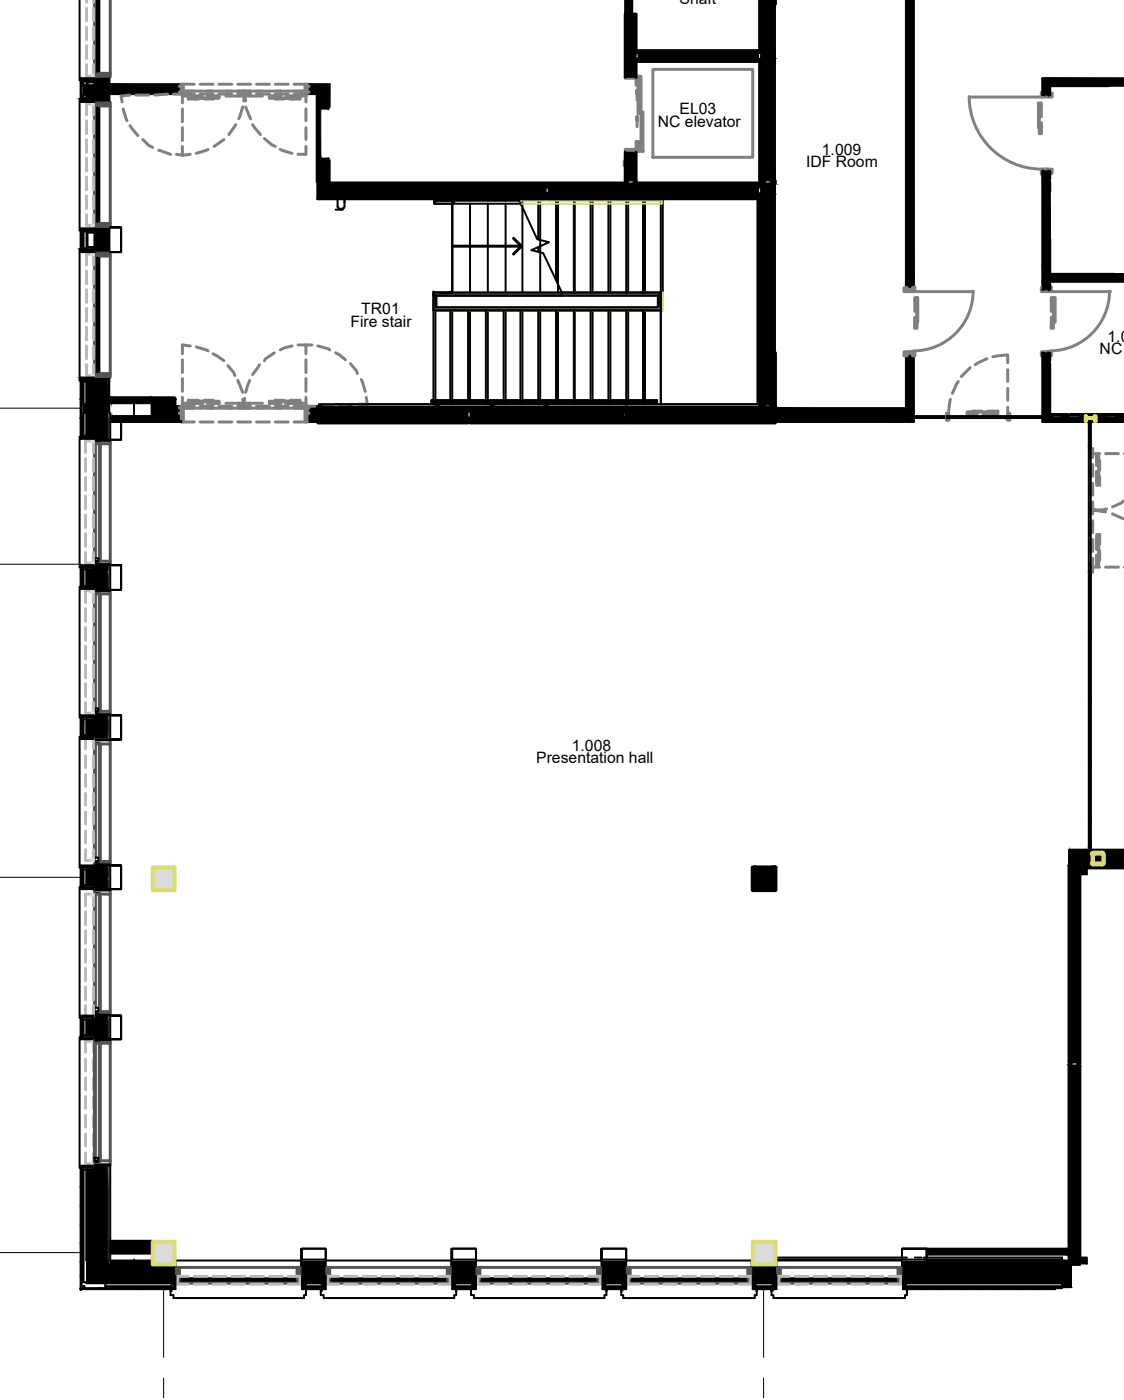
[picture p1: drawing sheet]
<svg xmlns="http://www.w3.org/2000/svg" width="48mm" height="60mm" viewBox="0 0 48 60" stroke-linecap="round" stroke-linejoin="round" font-family="sans-serif">
<defs><g id="words">
<g font-size=".7">
<text x="29.1" y="-.4">SK44</text>
<text x="28.2" y="5.4">NC elevator</text>
<text x="29.1" y=".2">Shaft</text>
<text x="29.1" y="4.9">EL03</text>
<text x="34.5" y="7.2">IDF Room</text>
<text x="35.2" y="6.7">1.009</text>
<text x="15" y="14">Fire stair</text>
<text x="15.5" y="13.5">TR01</text>
<text x="47.1" y="15.2">NC JAN</text>
<text x="47.4" y="14.7">1.007</text>
<text x="23" y="32.7">Presentation hall</text>
<text x="24.5" y="32.2">1.008</text>
</g>
</g></defs>
<!-- layer: A-DETL-____-MBND -->
<path d="M3.7 3.5v.2M3.7 4.1v.1M3.7 10v.6M5.7 17.3v.5M5.7 54h.1" fill="none" stroke="#000" stroke-width=".08"/>
<!-- layer: A-WALL-____-PATT -->
<g fill="#000" stroke="#000" stroke-width=".04">
<path d="M13.7 4.7h.3zM13.7 6.8h.3zM26.8 17.9h6.4zM32.5 8h.7zM32.5 2.3h.7zM32.6 8.3h.6zM38.9 4.2h.1zM38.1 18h1zM39 4.3h.1zM44.7 9h.1zM44.8 9.1h.1z"/>
<path d="M26.8 -.1v.7zM26.8 -.1v.7z"/>
<path d="M26.8 -.1v.7zM26.8 -.1v.7z"/>
<path d="M26.8 -.1l.2 .7v-.7zM26.8 -.1l.2 .7h-.2z"/>
<path d="M27.1 -.1v.7zM27.1 -.1v.7z"/>
<path d="M27 -.1l.1 .7zM27 -.1l.1 .7z"/>
<path d="M32.5 -.1l.7 2.4v-2.4zM32.5 -.1l.7 2.4h-.7zM32.5 2.3h.7z"/>
<path d="M38.8 -.1v12.5zM38.8 -.1v12.5z"/>
<path d="M38.8 -.1l.1 12.4zM38.8 -.1l.1 12.4z"/>
<path d="M38.9 -.1l.2 4.3v-4.3zM38.9 -.1l.2 4.3h-.2z"/>
<path d="M39.1 -.1v12.4zM39.1 -.1v12.4z"/>
<path d="M39.1 -.1v12.5zM39.1 -.1v12.5z"/>
<path d="M3.6 3.7l.1 .4v-.4zM3.6 3.7l.1 .4h-.1z"/>
<path d="M3.6 17.3l.1 .1v-.1zM3.6 17.3l.1 .1h-.1z"/>
<path d="M3.6 17.4l.1 .3v-.3zM3.6 17.4l.1 .3h-.1z"/>
<path d="M3.7 16.4v2.2zM3.7 16.4v2.2z"/>
<path d="M3.7 16.4h.2zM3.7 16.4h.2z"/>
<path d="M3.9 16.2h.1zM3.9 16.2h.1z"/>
<path d="M3.7 18.6l.4 .1zM3.7 18.6l.4 .1z"/>
<path d="M4.1 18.7v.1zM4.1 18.7v.1z"/>
<path d="M4.1 3.4v.1zM4.1 3.4v.1z"/>
<path d="M4.1 3.5v.7zM4.1 3.5v.7z"/>
<path d="M4.1 4.2v.1zM4.1 4.2v.1z"/>
<path d="M4.1 9.8v.1zM4.1 9.8v.1z"/>
<path d="M4.1 10v.6zM4.1 10v.6z"/>
<path d="M4.1 10.6v.2zM4.1 10.6v.2z"/>
<path d="M4.1 18.8h.1zM4.1 18.8h.1z"/>
<path d="M4.1 3.3l.1 .1zM4.1 3.3l.1 .1z"/>
<path d="M4.1 4.3l.1 .1zM4.1 4.3l.1 .1z"/>
<path d="M4.1 9.7l.1 .1zM4.1 9.7l.1 .1z"/>
<path d="M4.1 10.8h.1zM4.1 10.8h.1z"/>
<path d="M4.1 3.4l.1 .1v-.1zM4.1 3.4l.1 .1h-.1z"/>
<path d="M4.1 3.5l.1 .7v-.7zM4.1 3.5l.1 .7h-.1z"/>
<path d="M4.1 4.2l.1 .1v-.1zM4.1 4.2l.1 .1h-.1z"/>
<path d="M4.1 9.8l.1 .2v-.2zM4.1 9.8l.1 .2h-.1z"/>
<path d="M4.1 10l.1 .6v-.6zM4.1 10l.1 .6h-.1z"/>
<path d="M4.1 10.6l.1 .2v-.2zM4.1 10.6l.1 .2h-.1z"/>
<path d="M4.2 3.3l.1 .9zM4.2 3.3l.1 .9z"/>
<path d="M4.2 4.2l.1 .2zM4.2 4.2l.1 .2z"/>
<path d="M4.2 9.7l.1 1.1zM4.2 9.7l.1 1.1z"/>
<path d="M3.7 3.7l.8 .4v-.4zM3.7 3.7l.8 .4h-.8z"/>
<path d="M3.7 17.3l.8 .4v-.4zM3.7 17.3l.8 .4h-.8z"/>
<path d="M4.3 3.3l.3 1.1v-1.1zM4.3 3.3l.3 1.1h-.3z"/>
<path d="M4.3 9.7l.3 .6v-.6zM4.3 9.7l.3 .6h-.3z"/>
<path d="M4.3 10.3l.3 .5v-.5zM4.3 10.3l.3 .5h-.3z"/>
<path d="M4.1 16.2l.5 .2v-.2zM4.1 16.2l.5 .2h-.5z"/>
<path d="M3.9 16.4h.7zM3.9 16.4h.7z"/>
<path d="M3.7 16.4l.9 2.2v-2.2zM3.7 16.4l.9 2.2h-.9z"/>
<path d="M4.1 18.6l.5 .2v-.2zM4.1 18.6l.5 .2h-.5z"/>
<path d="M4.2 18.8h.4zM4.2 18.8h.4z"/>
<path d="M4.6 3.3l.1 .9v-.9zM4.6 3.3l.1 .9h-.1z"/>
<path d="M4.6 4.2l.1 .2v-.2zM4.6 4.2l.1 .2h-.1z"/>
<path d="M4.6 9.7l.1 1.1v-1.1zM4.6 9.7l.1 1.1h-.1z"/>
<path d="M4.7 3.7v.3zM4.7 3.7v.3z"/>
<path d="M4.7 17.1v.2zM4.7 17.1v.2z"/>
<path d="M4.7 3.7l.1 .3zM4.7 3.7l.1 .3z"/>
<path d="M4.8 3.7h2.9zM4.8 3.7h2.9z"/>
<path d="M4.8 3.9h2.9zM4.8 3.9h2.9z"/>
<path d="M4.7 17.1l.1 .2zM4.7 17.1l.1 .2z"/>
<path d="M4.8 17.8v.2zM4.8 17.8v.2z"/>
<path d="M4.8 17.8v.2zM4.8 17.8v.2z"/>
<path d="M4.8 17.1l1.7 .2v-.2zM4.8 17.1l1.7 .2h-1.7z"/>
<path d="M4.8 17.8l1.7 .2v-.2zM4.8 17.8l1.7 .2h-1.7z"/>
<path d="M4.8 18l1.7 .1zM4.8 18l1.7 .1z"/>
<path d="M4.8 18h1.7zM4.8 18h1.7z"/>
<path d="M4.7 17l1.8 .1zM4.7 17l1.8 .1z"/>
<path d="M6.5 17.1v.2zM6.5 17.1v.2z"/>
<path d="M4.7 17.1h1.8zM4.7 17.1h1.8z"/>
<path d="M6.5 17.1v.2zM6.5 17.1v.2z"/>
<path d="M7.5 17.4h.3zM7.5 17.4h.3z"/>
<path d="M7.5 17.7h.2zM7.5 17.7h.2z"/>
<path d="M7.5 18h.3zM7.5 18h.3z"/>
<path d="M7.5 17.5h.3zM7.5 17.5h.3z"/>
<path d="M6.5 18h1zM6.5 18h1z"/>
<path d="M7.5 17.5h.2zM7.5 17.5h.2z"/>
<path d="M4.7 4h3.1zM4.7 4h3.1z"/>
<path d="M4.7 3.6l3.1 .1zM4.7 3.6l3.1 .1z"/>
<path d="M4.7 3.7h3.1zM4.7 3.7h3.1z"/>
<path d="M4.8 3.7l3 .2v-.2zM4.8 3.7l3 .2h-3z"/>
<path d="M4.8 3.9l3 .1zM4.8 3.9l3 .1z"/>
<path d="M7.5 17.4l.3 .1zM7.5 17.4l.3 .1z"/>
<path d="M7.5 18l.3 .1zM7.5 18l.3 .1z"/>
<path d="M7.5 18h.3zM7.5 18h.3z"/>
<path d="M7.5 17.5l.3 .2v-.2zM7.5 17.5l.3 .2h-.3z"/>
<path d="M7.5 17.7l.3 .3v-.3zM7.5 17.7l.3 .3h-.3z"/>
<path d="M13.1 17.5h.5zM13.1 17.5h.5z"/>
<path d="M13.2 3.7h.8zM13.2 3.7h.8z"/>
<path d="M13.2 3.9h.8zM13.2 3.9h.8z"/>
<path d="M13.2 17.7h.4zM13.2 17.7h.4z"/>
<path d="M13.1 4h.5zM13.1 4h.5z"/>
<path d="M13.6 4v3.8zM13.6 4v3.8z"/>
<path d="M13.6 17.5v.5zM13.6 17.5v.5z"/>
<path d="M13.1 18h.5zM13.1 18h.5z"/>
<path d="M13.2 17.5h.4zM13.2 17.5h.4z"/>
<path d="M13.1 17.5l.5 .2v-.2zM13.1 17.5l.5 .2h-.5z"/>
<path d="M13.1 17.7l.5 .3v-.3zM13.1 17.7l.5 .3h-.5z"/>
<path d="M13.1 3.9l.5 .1zM13.1 3.9l.5 .1z"/>
<path d="M13.6 4.7h.1zM13.6 4.7h.1z"/>
<path d="M13.6 4v3.8zM13.6 4v3.8z"/>
<path d="M13.1 17.4l.5 .1zM13.1 17.4l.5 .1z"/>
<path d="M13.6 17.5v.5zM13.6 17.5v.5z"/>
<path d="M13.1 18l.5 .1zM13.1 18l.5 .1z"/>
<path d="M13.6 8.4h4zM13.6 8.4h4zM13.6 8.4h4zM13.6 8.4h4z"/>
<path d="M13.6 8.4h4zM13.6 8.4h4z"/>
<path d="M13.6 8.4h4zM13.6 8.4h4z"/>
<path d="M13.6 8.4h4zM13.6 8.4h4z"/>
<path d="M13.6 8.4h4zM13.6 8.4h4z"/>
<path d="M13.6 17.6h5.7zM13.6 17.6h5.7z"/>
<path d="M13.6 17.6h3.9zM13.6 17.6h3.9z"/>
<path d="M13.6 17.6h3.9zM13.6 17.6h3.9z"/>
<path d="M13.6 17.6h3.9zM13.6 17.6h3.9z"/>
<path d="M13.6 17.6h3.9zM13.6 17.6h3.9z"/>
<path d="M13.6 17.6h3.9zM13.6 17.6h3.9z"/>
<path d="M13.6 17.6h6.4zM13.6 17.6h6.4z"/>
<path d="M13.6 4.7l.1 2.1v-2.1zM13.6 4.7l.1 2.1h-.1z"/>
<path d="M13.1 3.7l.9 .2v-.2zM13.1 3.7l.9 .2h-.9z"/>
<path d="M13.6 3.9l.4 .8v-.8zM13.6 3.9l.4 .8h-.4z"/>
<path d="M13.6 6.8l.4 1v-1zM13.6 6.8l.4 1h-.4z"/>
<path d="M13.1 3.7h1zM13.1 3.7h1z"/>
<path d="M13.1 3.6l1 .1zM13.1 3.6l1 .1z"/>
<path d="M13.6 17.6h3.9zM13.6 17.6h3.9z"/>
<path d="M13.6 17.6h4zM13.6 17.6h4z"/>
<path d="M13.6 8.4h4zM13.6 8.4h4z"/>
<path d="M17.7 8.4h5.7zM17.7 8.4h5.7z"/>
<path d="M17.7 8.4h5.7zM17.7 8.4h5.7zM17.7 8.4h5.7zM17.7 8.4h5.7z"/>
<path d="M17.7 8.4h5.7zM17.7 8.4h5.7z"/>
<path d="M17.7 17.6h1.6zM17.7 17.6h1.6z"/>
<path d="M17.7 17.6h1.6zM17.7 17.6h1.6zM17.7 17.6h1.6zM17.7 17.6h1.6z"/>
<path d="M17.7 17.6h1.6zM17.7 17.6h1.6z"/>
<path d="M17.7 17.6h1.6zM17.7 17.6h1.6z"/>
<path d="M17.7 17.6h1.6zM17.7 17.6h1.6z"/>
<path d="M17.7 17.6h1.6zM17.7 17.6h1.6z"/>
<path d="M17.7 17.6h1.6zM17.7 17.6h1.6z"/>
<path d="M17.7 17.6h1.6zM17.7 17.6h1.6zM17.7 17.6h1.6zM17.7 17.6h1.6z"/>
<path d="M17.7 17.6h1.6zM17.7 17.6h1.6z"/>
<path d="M17.7 17.6h1.6zM17.7 17.6h1.6z"/>
<path d="M17.7 17.6h2.3zM17.7 17.6h2.3z"/>
<path d="M19.3 17.6h.7zM19.3 17.6h.7z"/>
<path d="M17.7 17.6h1.6zM17.7 17.6h1.6z"/>
<path d="M19.3 17.6h.7zM19.3 17.6h.7z"/>
<path d="M19.3 17.6h.7zM19.3 17.6h.7z"/>
<path d="M19.3 17.6h.7zM19.3 17.6h.7z"/>
<path d="M19.3 17.6h.7zM19.3 17.6h.7z"/>
<path d="M13.6 17.7l6.4 .2v-.2zM13.6 17.7l6.4 .2h-6.4z"/>
<path d="M13.6 17.5l6.4 .1v-.1zM13.6 17.5l6.4 .1h-6.4z"/>
<path d="M19.3 17.6h.7zM19.3 17.6h.7z"/>
<path d="M19.3 17.6h.7zM19.3 17.6h.7z"/>
<path d="M19.3 17.6h.7zM19.3 17.6h.7z"/>
<path d="M17.7 17.6h2.3zM17.6 17.6h2.4z"/>
<path d="M13.6 17.6h6.4zM13.6 17.6l6.4 .1z"/>
<path d="M13.6 17.9h6.4zM13.6 17.9h6.4z"/>
<path d="M13.6 17.9l6.4 .2v-.2zM13.6 17.9l6.4 .2h-6.4z"/>
<path d="M13.6 8h9.7zM13.6 8h9.8z"/>
<path d="M13.6 8l9.7 .3v-.3zM13.6 8l9.7 .3h-9.7z"/>
<path d="M13.6 7.8l9.8 .2v-.2zM13.6 7.8l9.8 .2h-9.8z"/>
<path d="M13.6 8.3h9.8zM13.6 8.3h9.8z"/>
<path d="M13.6 8.3l9.8 .1zM13.6 8.3l9.8 .1zM13.6 8.4h9.8zM13.6 8.4h9.8zM17.7 8.4h5.7zM17.7 8.4h5.7zM17.7 8.4h5.7zM17.7 8.4h5.7z"/>
<path d="M17.7 8.4h5.7zM17.7 8.4h5.7z"/>
<path d="M17.7 8.4h5.7zM17.6 8.4h5.8z"/>
<path d="M13.6 8.4l9.8 .1v-.1zM13.6 8.4l9.8 .1h-9.8z"/>
<path d="M23.4 8.4h6zM23.4 8.4h6zM23.4 8.4h6zM23.4 8.4h6z"/>
<path d="M23.4 8.4h6zM23.4 8.4h6z"/>
<path d="M23.4 8.4h6zM23.4 8.4h6z"/>
<path d="M20.2 17.7l6.5 .2v-.2zM20.2 17.7l6.5 .2h-6.5z"/>
<path d="M20.2 17.9h6.5zM20.1 17.9h6.6z"/>
<path d="M20.1 17.5l6.6 .1v-.1zM20.1 17.5l6.6 .1h-6.6z"/>
<path d="M20.1 17.6h6.6zM20.1 17.6l6.6 .1z"/>
<path d="M20.1 17.9l6.6 .2v-.2zM20.1 17.9l6.6 .2h-6.6z"/>
<path d="M26.8 17.6h2.6zM26.8 17.6h2.6zM26.8 17.6h2.6zM26.8 17.6h2.6z"/>
<path d="M26.8 17.6h2.6zM26.8 17.6h2.6z"/>
<path d="M26.8 17.6h2.6zM26.8 17.6h2.6z"/>
<path d="M26.8 17.6h2.6zM26.8 17.6h2.6z"/>
<path d="M26.8 17.6h6.4zM26.8 17.6h6.4z"/>
<path d="M23.4 7.8l3.5 .1zM23.4 7.8l3.5 .1z"/>
<path d="M26.8 7.7l.1 .1zM26.8 7.7l.1 .1z"/>
<path d="M26.8 2.3h.4zM26.8 2.3h.4z"/>
<path d="M26.8 2.3l.4 .2v-.2zM26.8 2.3l.4 .2h-.4z"/>
<path d="M26.8 2.5l.4 .1zM26.8 2.5l.4 .1z"/>
<path d="M26.8 .6l.4 1.7v-1.7zM26.8 .6l.4 1.7h-.4z"/>
<path d="M26.8 2.6l.4 .7v-.7zM26.8 2.6l.4 .7h-.4z"/>
<path d="M26.8 6.5l.4 1.2v-1.2zM26.8 6.5l.4 1.2h-.4z"/>
<path d="M27.2 7.7v.1zM27.2 7.7v.1z"/>
<path d="M26.8 17.6h2.6zM26.8 17.6h2.6z"/>
<path d="M23.4 8.4h6zM23.4 8.4h6z"/>
<path d="M23.4 8.4h6zM23.4 8.4h6z"/>
<path d="M29.4 17.6h3.8zM29.4 17.6h3.8zM29.4 17.6h3.8zM29.4 17.6h3.8z"/>
<path d="M29.4 17.6h3.8zM29.4 17.6h3.8z"/>
<path d="M29.4 17.6h3.8zM29.4 17.6h3.8z"/>
<path d="M29.4 17.6h3.8zM29.4 17.6h3.8z"/>
<path d="M29.4 17.6h3.8zM29.4 17.6h3.8z"/>
<path d="M29.4 17.6h3.8zM29.4 17.6h3.8z"/>
<path d="M26.8 17.6h2.6zM26.8 17.6h2.6z"/>
<path d="M23.4 8.4h6zM23.4 8.4h6z"/>
<path d="M29.4 8.4h3.1zM29.4 8.4h3.1z"/>
<path d="M29.5 8.4h3zM29.5 8.4h3z"/>
<path d="M29.5 8.4h3zM29.5 8.4h3z"/>
<path d="M23.5 8l8.9 .3v-.3zM23.5 8l8.9 .3h-8.9z"/>
<path d="M23.5 8.3h9zM23.4 8.3h9.1z"/>
<path d="M27.4 2.3l5 .2v-.2zM27.4 2.3l5 .2h-5z"/>
<path d="M27.4 2.5l5.1 .1zM27.3 2.6h5.2z"/>
<path d="M27.2 7.8l5.3 .1zM27.2 7.8l5.3 .1z"/>
<path d="M23.4 7.9l9.1 .1v-.1zM23.4 7.9l9.1 .1h-9.1z"/>
<path d="M23.4 8h9.1zM23.4 8h9z"/>
<path d="M23.4 8.3l9.1 .1zM23.4 8.3l9.1 .1z"/>
<path d="M29.4 8.4h3.1zM29.4 8.4h3.1zM29.4 8.4h3.1zM29.4 8.4h3.1z"/>
<path d="M29.5 8.4h3zM29.5 8.4h3zM29.5 8.4h3zM29.5 8.4h3z"/>
<path d="M29.5 8.4h3zM29.4 8.4h3.1z"/>
<path d="M23.4 8.4l9.1 .1v-.1zM23.4 8.4l9.1 .1h-9.1z"/>
<path d="M27.3 2.2l5.2 .1v-.1zM27.3 2.2l5.2 .1h-5.2z"/>
<path d="M27.3 2.3h5.2zM27.3 2.3h5.1z"/>
<path d="M27.3 2.6h5.2zM27.3 2.6h5.2h-5.2z"/>
<path d="M32.5 7.8l.2 .1zM32.5 7.8l.2 .1z"/>
<path d="M32.5 17.3l.2 .1v-.1zM32.5 17.3l.2 .1h-.2z"/>
<path d="M26.8 17.5h5.9zM26.8 17.5h5.9z"/>
<path d="M32.5 7.7l.2 .1zM32.5 7.7l.2 .1z"/>
<path d="M33 7.8l.2 .1zM33 7.8l.2 .1z"/>
<path d="M32.5 7.9l.7 .1v-.1zM32.5 7.9l.7 .1h-.7zM32.5 8h.7z"/>
<path d="M32.6 8l.6 .3v-.3zM32.6 8l.6 .3h-.6zM32.5 8.3h.7z"/>
<path d="M32.5 8.3l.7 9v-9zM32.5 8.3l.7 9h-.7z"/>
<path d="M33 17.3l.2 .1v-.1zM33 17.3l.2 .1h-.2z"/>
<path d="M33 17.5h.2zM33 17.5h.2z"/>
<path d="M26.8 17.5l6.4 .1v-.1zM26.8 17.5l6.4 .1h-6.4z"/>
<path d="M29.4 17.6h3.8zM29.4 17.6h3.8z"/>
<path d="M26.8 17.6l6.4 .1zM26.8 17.6l6.4 .1z"/>
<path d="M26.8 17.7l6.4 .2v-.2zM26.8 17.7l6.4 .2h-6.4zM26.8 17.9h6.4z"/>
<path d="M26.8 17.9l6.4 .2v-.2zM26.8 17.9l6.4 .2h-6.4z"/>
<path d="M32.6 2.3l.6 .2v-.2zM32.6 2.3l.6 .2h-.6z"/>
<path d="M32.6 2.5l.6 .1zM32.5 2.6h.7z"/>
<path d="M32.5 2.6l.7 5.1v-5.1zM32.5 2.6l.7 5.1h-.7z"/>
<path d="M33 7.7l.2 .1zM33 7.7l.2 .1z"/>
<path d="M33.2 17.5l.1 .5zM33.2 17.5l.1 .5z"/>
<path d="M33.3 17.6v.4zM33.3 17.6v.4z"/>
<path d="M33.2 18l2.8 .1zM33.2 18l2.8 .1z"/>
<path d="M36 18h2.1zM36 18h2.1zM36 18h2.1z"/>
<path d="M33.3 18h2.7zM33.3 18h2.7z"/>
<path d="M38.1 18.1h.6zM38.1 18.1h.6z"/>
<path d="M38.8 18.1h.3zM38.8 18.1h.3z"/>
<path d="M33.2 17.5h5.6zM33.2 17.5h5.6z"/>
<path d="M33.3 17.5l5.5 .1zM33.3 17.5l5.5 .1z"/>
<path d="M38.8 15.1v2.5zM38.8 15.1v2.5z"/>
<path d="M33.3 17.6l5.6 .4v-.4zM33.3 17.6l5.6 .4h-5.6z"/>
<path d="M38.9 4.2h.1zM38.9 4.2h.1z"/>
<path d="M38.9 4.3h.1zM38.9 4.3h.1z"/>
<path d="M38.8 12.3l.1 .1zM38.8 12.3l.1 .1z"/>
<path d="M38.8 15.1l.1 .2zM38.8 15.1l.1 .2z"/>
<path d="M38.8 15.3l.1 2.3zM38.8 15.3l.1 2.3z"/>
<path d="M39 4.2h.1zM39 4.2h.1z"/>
<path d="M39 4.2h.1zM39 4.2h.1zM39 4.2h.1zM39 4.2h.1z"/>
<path d="M39 4.2h.1zM39 4.2h.1z"/>
<path d="M39 4.3h.1zM39 4.3h.1z"/>
<path d="M39 4.3h.1zM39 4.3h.1z"/>
<path d="M38.9 4.3h.1zM38.9 4.3h.1z"/>
<path d="M39 4.3h.1zM39 4.3h.1z"/>
<path d="M38.1 18l1 .1zM38.1 18l1 .1z"/>
<path d="M38.1 18h1zM38.1 18h1z"/>
<path d="M39 4.2h.1zM39 4.2h.1z"/>
<path d="M38.9 4.3l.2 8.1v-8.1zM38.9 4.3l.2 8.1h-.2z"/>
<path d="M38.9 15.1l.2 2.9v-2.9zM38.9 15.1l.2 2.9h-.2z"/>
<path d="M39.1 12.3v.1zM39.1 12.3v.1z"/>
<path d="M39.1 15.1v.2zM39.1 15.1v.2z"/>
<path d="M39.1 15.3v2.8zM39.1 15.3v2.8z"/>
<path d="M39.1 15.1v3zM39.1 15.1v3z"/>
<path d="M44.6 3.4l.1 .7zM44.6 3.4l.1 .7z"/>
<path d="M44.6 7.3l.1 4.1zM44.6 7.3l.1 4.1z"/>
<path d="M44.6 11.4l.1 .6zM44.6 11.4l.1 .6z"/>
<path d="M44.6 12l.1 .4zM44.6 12l.1 .4z"/>
<path d="M44.6 15.1l.1 3zM44.6 15.1l.1 3z"/>
<path d="M44.7 9h.1zM44.7 9h.1zM44.7 9h.1zM44.7 9h.1z"/>
<path d="M44.7 9.1h.1zM44.7 9.1h.1z"/>
<path d="M44.7 9.1h.1zM44.7 9.1h.1z"/>
<path d="M44.7 3.4v.6zM44.7 3.4v.6z"/>
<path d="M44.7 4v.1zM44.7 4v.1z"/>
<path d="M44.7 7.3v.2zM44.7 7.3v.2z"/>
<path d="M44.7 7.5v4.5zM44.7 7.5v4.5z"/>
<path d="M44.7 12v.3zM44.7 12v.3z"/>
<path d="M44.7 15.1v.2zM44.7 15.1v.2z"/>
<path d="M44.7 15.3v2.1zM44.7 15.3v2.1z"/>
<path d="M44.7 17.4v.6zM44.7 17.4v.6z"/>
<path d="M44.8 9h.1zM44.8 9h.1z"/>
<path d="M44.7 9.1h.1zM44.7 9.1h.1zM44.7 9.1h.1zM44.7 9.1h.1z"/>
<path d="M44.8 9.1h.1zM44.8 9.1h.1z"/>
<path d="M44.7 3.6l.2 .5v-.5zM44.7 3.6l.2 .5h-.2z"/>
<path d="M44.7 7.3l.2 1.7v-1.7zM44.7 7.3l.2 1.7h-.2z"/>
<path d="M44.8 9h.1zM44.8 9h.1z"/>
<path d="M44.7 9.1l.2 2.9v-2.9zM44.7 9.1l.2 2.9h-.2z"/>
<path d="M44.9 18h3.3zM44.9 18h3.3z"/>
<path d="M44.7 12l.2 .4v-.4zM44.7 12l.2 .4h-.2z"/>
<path d="M44.7 15.1l.2 2.9v-2.9zM44.7 15.1l.2 2.9h-.2z"/>
<path d="M44.9 3.7v.3zM44.9 3.7v.3z"/>
<path d="M44.9 4v.1zM44.9 4v.1z"/>
<path d="M44.9 7.3v.2zM44.9 7.3v.2z"/>
<path d="M44.9 7.5v4.2zM44.9 7.5v4.2z"/>
<path d="M44.9 12v.3zM44.9 12v.3z"/>
<path d="M44.9 12.3v.1zM44.9 12.3v.1z"/>
<path d="M44.9 15.1v.2zM44.9 15.1v.2z"/>
<path d="M44.9 15.3v2.5zM44.9 15.3v2.5z"/>
<path d="M44.9 3.7l.1 .4zM44.9 3.7l.1 .4z"/>
<path d="M44.9 7.3l.1 4.1zM44.9 7.3l.1 4.1z"/>
<path d="M44.9 11.4l.1 .3zM44.9 11.4l.1 .3z"/>
<path d="M44.9 12l.1 .4zM44.9 12l.1 .4z"/>
<path d="M44.9 15.1l.1 2.7zM44.9 15.1l.1 2.7z"/>
<path d="M44.9 17.8l.2 .1zM44.9 17.8l.2 .1z"/>
<path d="M45 17.7l.7 .1zM45 17.7l.7 .1z"/>
<path d="M44.9 17.8h.9zM44.9 17.8h.9z"/>
<path d="M45.8 17.8h.7zM45.8 17.8h.7z"/>
<path d="M46.5 17.8h.4zM46.5 17.8h.4z"/>
<path d="M45.8 17.8h.7zM45.8 17.8h.7z"/>
<path d="M44.9 17.9l1.6 .1v-.1zM44.9 17.9l1.6 .1h-1.6z"/>
<path d="M46.5 17.8h.4zM46.5 17.8h.4z"/>
<path d="M46.5 17.9h.4zM46.5 17.9h.4z"/>
<path d="M46.5 17.9h.4zM46.5 17.9h.4z"/>
<path d="M46.5 17.9l.4 .1v-.1zM46.5 17.9l.4 .1h-.4z"/>
<path d="M46.9 17.8h.2zM46.9 17.8h.2z"/>
<path d="M45.8 17.7l1.3 .1zM45.8 17.7l1.3 .1z"/>
<path d="M46.9 17.8h.2zM46.9 17.8h.2z"/>
<path d="M44.9 11.7l3.3 .1zM44.9 11.7l3.3 .1z"/>
<path d="M45 12l3.2 .1zM45 12l3.2 .1z"/>
<path d="M44.9 12h3.3zM44.9 12h3.3z"/>
<path d="M44.9 11.8h3.3zM44.9 11.8h3.3zM44.9 11.8l3.3 .2v-.2zM44.9 11.8l3.3 .2h-3.3z"/>
<path d="M44.9 3.7h3.3zM44.9 3.7h3.3z"/>
<path d="M44.6 3.4h3.6zM44.6 3.4h3.6z"/>
<path d="M44.6 3.4h3.6zM44.6 3.4h3.6z"/>
<path d="M44.7 3.4l3.5 .2v-.2zM44.7 3.4l3.5 .2h-3.5z"/>
<path d="M44.9 3.6l3.3 .1zM44.9 3.6l3.3 .1z"/>
<path d="M44.7 18l3.5 .1zM44.7 18l3.5 .1z"/>
<path d="M47.1 17.7l1.1 .1zM47.1 17.7l1.1 .1z"/>
<path d="M47.1 17.8h1.1zM47.1 17.8h1.1z"/>
<path d="M47.8 17.8l.4 .1zM47.8 17.8l.4 .1z"/>
<path d="M46.9 17.9l1.3 .1v-.1zM46.9 17.9l1.3 .1h-1.3z"/>
<path d="M44.7 18h3.5zM44.7 18h3.5z"/>
<path d="M3.7 31.5h.3zM3.7 31.5h.3z"/>
<path d="M3.7 37.3h.3zM3.7 37.3h.3z"/>
<path d="M3.7 37.9h.3zM3.7 37.9h.3z"/>
<path d="M3.7 24.5v.6zM3.7 24.5v.6z"/>
<path d="M3.7 30.9v.6zM3.7 30.9v.6z"/>
<path d="M3.7 37.3v.6zM3.7 37.3v.6z"/>
<path d="M3.7 24.4h.3zM3.7 24.4h.3z"/>
<path d="M3.7 25.1h.3zM3.7 25.1h.3z"/>
<path d="M3.7 30.8l.3 .1zM3.7 30.8l.3 .1z"/>
<path d="M4 31.5h.6zM4 31.5h.6z"/>
<path d="M4 37.3h.6zM4 37.3h.6z"/>
<path d="M4 37.9h.6zM4 37.9h.6z"/>
<path d="M4.1 24.2l.5 .2v-.2zM4.1 24.2l.5 .2h-.5z"/>
<path d="M4 24.4h.6zM4 24.4h.6z"/>
<path d="M3.7 24.4l.9 .7v-.7zM3.7 24.4l.9 .7h-.9z"/>
<path d="M4 25.1h.6zM4 25.1h.6z"/>
<path d="M4.1 25.1l.5 .2v-.2zM4.1 25.1l.5 .2h-.5z"/>
<path d="M4.1 30.7l.5 .1v-.1zM4.1 30.7l.5 .1h-.5z"/>
<path d="M4 30.8l.6 .1zM4 30.8l.6 .1z"/>
<path d="M3.7 30.9l.9 .6v-.6zM3.7 30.9l.9 .6h-.9z"/>
<path d="M4.1 31.5l.5 .1v-.1zM4.1 31.5l.5 .1h-.5z"/>
<path d="M4.1 31.6l.5 .1v-.1zM4.1 31.6l.5 .1h-.5z"/>
<path d="M4.1 37.1l.5 .2v-.2zM4.1 37.1l.5 .2h-.5z"/>
<path d="M3.7 37.3l.9 .6v-.6zM3.7 37.3l.9 .6h-.9z"/>
<path d="M4.1 37.9l.5 .2v-.2zM4.1 37.9l.5 .2h-.5z"/>
<path d="M45.8 36.5v.7zM45.8 36.5v.7z"/>
<path d="M45.8 36.5h2.4zM45.8 36.5h2.4z"/>
<path d="M45.8 36.5l.1 .1zM45.8 36.5l.1 .1z"/>
<path d="M45.8 36.6l.1 .6zM45.8 36.6l.1 .6z"/>
<path d="M45.8 37.1l.5 8.4v-8.4zM45.8 37.1l.5 8.4h-.5z"/>
<path d="M45.9 36.5l.9 .1zM45.9 36.5l.9 .1z"/>
<path d="M45.9 36.6l.9 .3v-.3zM45.9 36.6l.9 .3h-.9z"/>
<path d="M45.9 36.9l.9 .1zM45.9 36.9l.9 .1z"/>
<path d="M45.9 37h.9zM45.9 37h.9z"/>
<path d="M45.9 36.5h.9zM45.9 36.5h.9z"/>
<path d="M46.8 36.5h.4zM46.8 36.5h.4z"/>
<path d="M46.8 37h.4zM46.8 37h.4z"/>
<path d="M46.8 36.5l.5 .1zM46.8 36.5l.5 .1z"/>
<path d="M46.8 36.6l.5 .3v-.3zM46.8 36.6l.5 .3h-.5z"/>
<path d="M46.8 36.9h.5zM46.8 36.9l.4 .1z"/>
<path d="M46.7 36.5h.7zM46.7 36.5h.7z"/>
<path d="M45.8 36.4l2.4 .1zM45.8 36.4l2.4 .1z"/>
<path d="M45.9 36.5h2.3zM45.9 36.5h2.3z"/>
<path d="M47.2 36.5h1zM47.2 36.5h1z"/>
<path d="M47.3 36.5l.9 .1zM47.3 36.5l.9 .1z"/>
<path d="M47.3 36.6l.9 .3v-.3zM47.3 36.6l.9 .3h-.9z"/>
<path d="M47.3 36.9l.9 .1zM47.3 36.9l.9 .1z"/>
<path d="M47.3 37h.9zM47.3 37h.9z"/>
<path d="M45.9 37l2.3 .2v-.2zM45.9 37l2.3 .2h-2.3z"/>
<path d="M3.7 43.7h.3zM3.7 43.7h.3z"/>
<path d="M3.7 44.4h.3zM3.7 44.4h.3z"/>
<path d="M3.7 50.1h.3zM3.7 50.1h.3z"/>
<path d="M3.7 43.7v.7zM3.7 43.7v.7z"/>
<path d="M3.7 50.1v4.9zM3.7 50.1v4.9z"/>
<path d="M4 43.7h.6zM4 43.7h.6z"/>
<path d="M4 44.4h.6zM4 44.4h.6z"/>
<path d="M4 50.1h.6zM4 50.1h.6z"/>
<path d="M4.1 43.5l.5 .2v-.2zM4.1 43.5l.5 .2h-.5z"/>
<path d="M3.7 43.7l.9 .7v-.7zM3.7 43.7l.9 .7h-.9z"/>
<path d="M4.1 44.4l.5 .1v-.1zM4.1 44.4l.5 .1h-.5z"/>
<path d="M4.1 50l.5 .1v-.1zM4.1 50l.5 .1h-.5z"/>
<path d="M3.7 50.1l.9 4v-4zM3.7 50.1l.9 4h-.9z"/>
<path d="M3.7 54.1l2.8 .1v-.1zM3.7 54.1l2.8 .1h-2.8z"/>
<path d="M4.7 53.2l1.8 .1zM4.7 53.2l1.8 .1zM4.7 53.3l1.8 .4v-.4zM4.7 53.3l1.8 .4h-1.8z"/>
<path d="M3.7 54.9l3.6 .1zM3.7 54.9l3.6 .1z"/>
<path d="M3.7 55h3.6zM3.7 55h3.6z"/>
<path d="M7.3 54.9l.1 .1zM7.3 54.9l.1 .1z"/>
<path d="M3.7 54.7l3.7 .2v-.2zM3.7 54.7l3.7 .2h-3.7z"/>
<path d="M7.5 54.7v.3zM7.5 54.7v.3z"/>
<path d="M7.5 54.1v.1zM7.5 54.1v.1z"/>
<path d="M3.7 54.2l3.8 .5v-.5zM3.7 54.2l3.8 .5h-3.8z"/>
<path d="M12.9 54.7v.3zM12.9 54.7v.3z"/>
<path d="M13 54.9l.1 .1zM13 54.9l.1 .1z"/>
<path d="M13.1 54.9l.6 .1zM13.1 54.9l.6 .1z"/>
<path d="M13.1 55h.7zM13.1 55h.7z"/>
<path d="M13.7 54.9l.2 .1zM13.7 54.9l.2 .1z"/>
<path d="M13 54.7l.9 .2v-.2zM13 54.7l.9 .2h-.9z"/>
<path d="M14 54.7v.3zM14 54.7v.3z"/>
<path d="M12.9 54.1l1.1 .6v-.6zM12.9 54.1l1.1 .6h-1.1z"/>
<path d="M19.3 54.7l.1 .2zM19.3 54.7l.1 .2z"/>
<path d="M19.3 54.9l.1 .1zM19.3 54.9l.1 .1z"/>
<path d="M19.5 54.9v.1zM19.5 54.9v.1z"/>
<path d="M19.5 54.9l.7 .1zM19.5 54.9l.7 .1z"/>
<path d="M19.5 55h.7zM19.5 55h.7z"/>
<path d="M20.2 54.9l.1 .1zM20.2 54.9l.1 .1z"/>
<path d="M19.5 54.7l.8 .2v-.2zM19.5 54.7l.8 .2h-.8z"/>
<path d="M20.4 54.7v.3zM20.4 54.7v.3z"/>
<path d="M19.3 54.1l1.1 .6v-.6zM19.3 54.1l1.1 .6h-1.1z"/>
<path d="M25.8 54.7v.2zM25.8 54.7v.2z"/>
<path d="M25.8 54.9v.1zM25.8 54.9v.1z"/>
<path d="M25.9 54.9l.1 .1zM25.9 54.9l.1 .1z"/>
<path d="M26 54.9l.6 .1zM26 54.9l.6 .1z"/>
<path d="M25.9 55h.8zM25.9 55h.8z"/>
<path d="M26.6 54.9l.1 .1zM26.6 54.9l.1 .1z"/>
<path d="M25.9 54.7l.8 .2v-.2zM25.9 54.7l.8 .2h-.8z"/>
<path d="M26.8 54.7v.3zM26.8 54.7v.3z"/>
<path d="M25.8 54.1l1 .6v-.6zM25.8 54.1l1 .6h-1z"/>
<path d="M32.2 54.7v.3zM32.2 54.7v.3z"/>
<path d="M32.2 54.1v.1zM32.2 54.1v.1z"/>
<path d="M32.3 54.9l.1 .1zM32.3 54.9l.1 .1z"/>
<path d="M32.4 54.9l.6 .1zM32.4 54.9l.6 .1z"/>
<path d="M32.4 55h.7zM32.4 55h.7z"/>
<path d="M33 54.9l.1 .1zM33 54.9l.1 .1z"/>
<path d="M32.3 54.7l.8 .2v-.2zM32.3 54.7l.8 .2h-.8z"/>
<path d="M33.3 54.7v.3zM33.3 54.7v.3z"/>
<path d="M33.2 54.1l.1 .1zM33.2 54.1l.1 .1z"/>
<path d="M32.2 54.2l1.1 .5v-.5zM32.2 54.2l1.1 .5h-1.1z"/>
<path d="M38.6 54.7l.1 .2zM38.6 54.7l.1 .2z"/>
<path d="M38.6 54.9l.1 .1zM38.6 54.9l.1 .1z"/>
<path d="M38.8 54.9v.1zM38.8 54.9v.1z"/>
<path d="M39.7 53.6v.2zM39.7 53.6v.2z"/>
<path d="M39.7 53.6v.2zM39.7 53.6v.2z"/>
<path d="M38.8 55h6.8zM38.8 55h6.8z"/>
<path d="M38.6 54.1l7 .6v-.6zM38.6 54.1l7 .6h-7z"/>
<path d="M38.8 54.7l6.8 .2v-.2zM38.8 54.7l6.8 .2h-6.8z"/>
<path d="M38.8 54.9l6.8 .1zM38.8 54.9l6.8 .1z"/>
<path d="M45.6 54.1l.1 .1v-.1zM45.6 54.1l.1 .1h-.1z"/>
<path d="M39.7 53.6l6 .2v-.2zM39.7 53.6l6 .2h-6z"/>
<path d="M39.7 53.6h6zM39.7 53.6h6z"/>
<path d="M45.7 53.6v.2zM45.7 53.6v.2z"/>
<path d="M39.7 53.5l6.1 .1zM39.7 53.5l6.1 .1z"/>
<path d="M45.7 53.6l.1 .2zM45.7 53.6l.1 .2z"/>
<path d="M45.5 54.2l.4 .8v-.8zM45.5 54.2l.4 .8h-.4z"/>
<path d="M45.5 55l.4 .2v-.2zM45.5 55l.4 .2h-.4z"/>
<path d="M45.8 45.6l.1 .1zM45.8 45.6l.1 .1z"/>
<path d="M45.8 45.5h.1zM45.8 45.5l.1 .1z"/>
<path d="M46.2 45.5l.1 .1zM46.2 45.5l.1 .1z"/>
<path d="M46.2 45.6l.1 .1zM46.2 45.6l.1 .1z"/>
<path d="M45.8 45.7l.5 8.5v-8.5zM45.8 45.7l.5 8.5h-.5z"/>
</g>
<g fill="#989898" stroke="#989898" stroke-width=".04">
<path d="M38.6 54h1.1z"/>
<path d="M38.6 54l7.1 .1zM38.6 54l7.1 .1z"/>
<path d="M25.8 54l1 .1zM25.8 54l1 .1z"/>
<path d="M19.3 54l1.1 .1zM19.3 54l1.1 .1z"/>
<path d="M12.9 54l1.1 .1zM12.9 54l1.1 .1z"/>
<path d="M4.6 54l1.9 .1zM4.6 54l1.9 .1z"/>
<path d="M4.6 16.2l.1 2.6zM4.6 16.2l.1 2.6z"/>
<path d="M4.6 24.2l.1 .3zM4.6 24.2l.1 .3z"/>
<path d="M4.6 24.5l.1 .8zM4.6 24.5l.1 .8z"/>
<path d="M4.6 30.7l.1 1zM4.6 30.7l.1 1z"/>
<path d="M4.6 37.1l.1 1zM4.6 37.1l.1 1z"/>
<path d="M4.6 43.5l.1 1zM4.6 43.5l.1 1z"/>
<path d="M4.6 50l.1 3.9zM4.6 50l.1 3.9z"/>
<path d="M4.6 53.9l.1 .1zM4.6 53.9l.1 .1z"/>
<path d="M4.7 3.3v.9zM4.7 3.3v.9z"/>
<path d="M4.7 4.2v.2zM4.7 4.2v.2z"/>
<path d="M4.7 9.7v1.1zM4.7 9.7v1.1z"/>
<path d="M38.6 54h1.1zM38.6 54h1.1z"/>
<path d="M25.8 54h1zM25.8 54h1z"/>
<path d="M19.3 54h1.1zM19.3 54h1.1z"/>
<path d="M12.9 54h1.1zM12.9 54h1.1z"/>
<path d="M4.7 17.7v1.1zM4.7 17.7v1.1z"/>
<path d="M4.7 24.2v.3zM4.7 24.2v.3z"/>
<path d="M4.7 24.5v.8zM4.7 24.5v.8z"/>
<path d="M4.7 30.7v.9zM4.7 30.7v.9z"/>
<path d="M4.7 31.6v.1zM4.7 31.6v.1z"/>
<path d="M4.7 37.1v.5zM4.7 37.1v.5z"/>
<path d="M4.7 37.6v.5zM4.7 37.6v.5z"/>
<path d="M4.7 43.5v1zM4.7 43.5v1z"/>
<path d="M4.7 50v4zM4.7 50v4z"/>
</g>
<!-- layer: A-WALL-____-MCUT -->
<g fill="none" stroke="#000" stroke-width=".08">
<path d="M26.8 -.1v.7M27 -.1v.7M27.1 0v.6M38.8 -.1v12.4M38.9 -.1v12.5M39.1 -.1v12.5M39.1 -.1v12.4M3.5 3.5h.2v.2h-.2M3.5 4.1h.2v.1h-.2M3.5 9.9h.2v.7h-.2M3.5 17.1h.1M3.5 17.9h.1"/>
<path d="M3.5 17.3h.2M3.5 16.4h.2M3.5 18.7h.2M3.5 17.7h.2M3.5 3.5v.2M3.5 4.1v.1M3.5 9.9v.7M3.5 16.4v.9M3.5 17.7v1M3.6 3.7h.9v.4h-.9zM3.6 17.3h.9v.4h-.9zM3.6 3.5v.2"/>
<path d="M3.6 4.1v.1M3.6 9.9v.7M3.6 16.4v.9M3.6 17.7v1M3.7 18.7h.4v.1M3.7 3.7v.4M3.7 16.4v2.3M3.9 16.2h.1h-.1M3.9 16.3l-.2 .1M3.9 16.2h.1M4.1 16.2v.2l-.2-.1v.1h-.2v2.2h.4v.2h.1M4.1 9.7v1.1"/>
<path d="M4.1 3.3v1.1M4.1 3.5v.7M4.1 9.9v.7M4.2 9.7v1.1M4.2 3.3v1.1M4.3 3.3v1.1M4.3 9.7v1.1M4.6 3.3v1.1M4.6 9.7v1.1M4.6 16.2v2.6M4.7 3.3v1.1M4.7 9.7v1.1"/>
<path d="M4.7 16.2v1.5M4.7 17.3v-.2h1.8v.2M4.8 17.3v-.2h1.7v.2M4.8 3.9h2.9M4.8 17.8v.2h3M4.8 17.8v.2h1.7M7.5 17.5h.3M7.7 3.7h-2.9v.3h3M7.8 18h-.3M7.8 3.7h-3.1v.3M13.1 18h.5v-.5v.5h-.5M13.1 3.7h1v1"/>
<path d="M13.1 4h.5v3.8M13.1 17.5h.5M13.2 3.7h.8v1M13.2 3.9h.4v3.9M14 6.8v1M14.1 6.8v1M33.2 17.5h5.6M33.3 17.5v.5M33.3 17.6v.4h5.8M38.8 15.3v2.3M38.9 15.1v2.5h-5.6M39.1 15.1v2.9h-5.8"/>
<path d="M39.1 15.3v2.8M44.6 3.4h3.6M44.7 15.3v2.7h3.5M44.7 3.4v.6M44.7 7.5v4.8M44.7 7.3v5.1M44.7 15.1v2.9h3.5M44.9 11.8h3.3M44.9 7.3v4.5h3.3M44.9 15.1v2.7h.2M44.9 3.7h3.3M44.9 3.7v.3"/>
<path d="M44.9 7.5v4.2M44.9 12v.3M44.9 15.3v2.5h.8M45 12h3.2M45.8 17.8h1.1M46.9 17.8h.2M47.1 17.8h1.1M47.8 17.8h.4M48.2 12h-3.3v.4M48.2 3.6h-3.3v.5M48.2 3.4h-3.5v.7M3.5 25.1h.2"/>
<path d="M3.5 24.4h.2M3.5 31.5h.2M3.5 30.8h.2M3.5 37.9h.2M3.5 37.3h.2M3.5 24.4v.7M3.5 30.8v.7M3.5 37.3v.6M3.6 24.4v.7M3.6 30.8v.7M3.6 37.3v.6M3.7 37.9h.4v.2"/>
<path d="M3.7 31.5h.4v.2M3.7 25.1h.4v.2M3.7 24.4v.7M3.7 30.8v.7M3.7 37.3v.6M4 30.8l-.3 .1v.6h.3M4 24.4h-.3v.7h.3M4 37.3h.1M4 37.3h-.3v.6h.3M4.1 37.1v.2h-.4M4.1 30.7v.1h-.4M4.1 24.2v.2h-.4"/>
<path d="M4.6 24.2v1.1M4.6 30.7v1M4.6 37.1v1M45.9 36.5v.7M48.2 36.5h-2.4v.7M3.5 55h3.8M3.5 44.4h.2M3.5 43.7h.2M3.5 50.9h.1M3.5 51.7h.1M3.5 52.5h.1M3.5 53.3h.1"/>
<path d="M3.5 54.1h.1M3.5 54.7h.1M3.5 50.1h.2M3.5 43.7v.7M3.5 50.1v4.9M3.6 43.7v.7M3.6 50.1v4.9M3.7 44.4h.4v.1M3.7 43.7v.7M3.7 50.1v3.9M4 50.1h-.3v4.9l3.7-.1M4 43.7h.1"/>
<path d="M4 43.7h-.3v.7h.3M4 50.1h.1M4.1 50v.1h-.4M4.1 43.5v.2h-.4M4.5 55v.2M4.5 55.1h2.8M4.5 55.2h2.8M4.6 50v4.1h1.9M4.6 43.5v1M4.7 54h1.8M4.7 53.3h1.8M4.7 53.2h1.8"/>
<path d="M5 55.2h.1M5.8 55.2h.1M6.6 55.2h.1M7.3 55v.2M7.4 55h-.1M7.5 54v.3M7.5 54.1h.1M7.5 55h.1M7.5 54.7h.1M12.9 54v.3M12.9 55h.1M12.9 54.7h.1"/>
<path d="M12.9 54.1h1.1M13 55h.1M13 54.9h.9M13.1 55h.7M13.1 55v.2M13.1 55.1h.7M13.1 55.2h.7M13.8 55v.2M13.9 55h-.1M14 55h.1M14 54.7h.1M14 54v.3"/>
<path d="M19.3 55h.1M19.3 54v.3M19.3 54.7h.1M19.3 54.1h1.1M19.5 55h.1M19.5 54.9h.8M19.5 55h.7M19.5 55v.2M19.5 55.1h.7M19.5 55.2h.7M20.2 55v.2M20.3 55h-.1"/>
<path d="M20.4 55h.1M20.4 54.7h.1M20.4 54v.3M25.8 55h.1M25.8 54v.3M25.8 54.7h.1M25.8 54.1h1M25.9 55h.1M25.9 54.9h.8M25.9 55h.8M25.9 55v.2M25.9 55.1h.8"/>
<path d="M25.9 55.2h.8M26.7 55v.2M26.7 55h.1M26.8 55h.1M26.8 54.7h.1M26.8 54v.3M32.2 55h.1M32.2 54v.3M32.2 54.7h.1M32.2 54.1h.1M32.3 55h.1M32.3 54.9h.8"/>
<path d="M32.4 55h.7M32.4 55v.2M32.4 55.1h.7M32.4 55.2h.7M33.1 55v.2M33.1 55h.1M33.2 54.1h.1M33.3 55h.1M33.3 54.7h.1M33.3 54v.3M38.6 55h.1M38.6 54v.3"/>
<path d="M38.6 54.7h.1M38.6 54.1h7.1M38.8 55h.1M38.8 54.9l6.8 .1M38.8 55h7.1M38.8 55v.2M38.8 55.1h6.7M38.8 55.2h6.7M39.6 55.2h.1M39.7 54h6v.2h.2v1h-.4v-1h.1v.8h-.1v.2h-.3M40.4 55.2h.1M41.2 55.2h.1"/>
<path d="M42 55.2h.1M42.8 55.2h.1M43.6 55.2h.1M44.4 55.2h.1M45.7 53.8v-.2h-6v.2v-.2h6v.2"/>
</g>
<!-- layer: A-WALL-____-OTLN -->
<g fill="none" stroke="#000" stroke-width=".08">
<path d="M3.5 18.7h.1M3.5 16.3h.1M3.5 10.7h.1M3.5 9.9h.1M3.5 4.2h.1M3.5 3.4h.1M4 10.6v.2M4 9.7v.2M4 4.2v.2M4 3.3v.2M4 16.1v.3M4 18.7v.2"/>
<path d="M3.5 24.3v.1M3.5 25.1v.1M3.5 30.7v.1M3.5 31.5v.1M3.5 37.2h.1M3.5 38h.1M4 24.2v.2M4 25.1v.2M4 30.6v.2M4 31.5v.2M4 37.1v.2M4 37.9v.3"/>
<path d="M3.5 43.6v.1M3.5 44.4v.1M3.5 50v.1M4 43.5v.2M4 44.4v.2M4 49.9v.2M7.3 55h.1M7.5 54h5.4M7.5 55h.1M7.5 54.3h.1M12.8 55h.1M12.8 54.3h.1"/>
<path d="M13 55h.1M13.8 55h.1M14 54h5.3M14 55h.1M14 54.3h.1M19.3 55h.1M19.3 54.3h.1M19.5 55h.1M20.2 55h.1M20.4 54h5.4M20.4 55h.1M20.4 54.3h.1"/>
<path d="M25.7 55h.1M25.7 54.3h.1M25.9 55h.1M26.7 55h.1M26.8 54h5.4M26.8 55h.1M26.8 54.3h.1M32.2 55h.1M32.2 54.3h.1M32.3 55h.1M33.1 55h.1M33.3 54h5.3"/>
<path d="M33.3 55h.1M33.3 54.3h.1M38.6 55h.1M38.6 54.3h.1M38.8 55h.1"/>
</g>
<!-- layer: I-WALL-____-MCUT -->
<g fill="none" stroke="#000" stroke-width=".08">
<path d="M27.1 -.1v.7h-.3v-.6M38.8 0v12.4M39.1 -.1v12.5M4.7 17.7v1.1M4.7 17h1.8v.3h-1.8zM6.2 18.1h1.6M7.8 3.6h-3.1v.4h3.1M7.8 17.4h-.3v.6h-1v-.2h-1.7v.3h1.2M13.1 4h.5v3.8h.5v-.9M13.1 17.4h.5v.7h-.5M13.1 3.6h1v1M38.2 18.1h.5"/>
<path d="M38.8 15.1v2.4h-5.6v.6h5M39.1 15.1v3h-.3M44.7 15.1l-.1 3h3.6M44.7 7.3v5.1M44.9 7.3l.1 .4M44.9 15.1l.1 .4M45 10.3v1.4h2.7M45 7.8v.4M45 15.6v2.1h.7M45.8 17.7h1.3M47.1 17.7h1.1M47.5 3.7h-2.5l-.1 .4"/>
<path d="M48.2 3.4h-3.6l.1 .7M48.2 12.1h-3.2l-.1 .3M4.7 37.1v1M4.7 30.7v1M4.7 24.2v1.1M46.7 36.5h.7v.6h-.7zM46.8 36.5h-.1v.6h.7v-.6h-.2M48.2 36.4h-2.4v.8h2.4M4.7 50v4M4.7 43.5v1M6.5 53.2h-1.8v.5h1.8M12.9 54h.1"/>
<path d="M12.9 54h1.1M19.3 54h.1M19.4 54h1M25.8 54h1M32.2 54h.1M33.2 54h.1M38.6 54h1.1M39.7 53.5h6.1v.3h-6.1"/>
</g>
<!-- layer: A-GLAZ-____-OTLN -->
<g fill="#000" stroke="#000" stroke-width=".04">
<path d="M4.1 -.1v3.3zM4.1 -.1v3.3z"/>
<path d="M4.2 -.1v3.3zM4.2 -.1v3.3z"/>
<path d="M4.2 -.1v3.3zM4.3 -.1l-.1 3.3z"/>
<path d="M3.5 17.9v.8zM3.5 17.9v.8z"/>
<path d="M3.5 16.3v.8zM3.5 16.3v.8z"/>
<path d="M3.5 17.1v.8zM3.5 17.1v.8z"/>
<path d="M3.5 9.9v.8zM3.5 9.9v.8z"/>
<path d="M3.5 3.4v.8zM3.5 3.4v.8z"/>
<path d="M3.5 10.7l.5 .1v-.1zM3.5 10.7l.5 .1h-.5z"/>
<path d="M3.5 16.2l.5 .1v-.1zM3.5 16.2l.5 .1h-.5z"/>
<path d="M3.5 18.7l.5 .1v-.1zM3.5 18.7l.5 .1h-.5z"/>
<path d="M3.5 4.2l.5 .2v-.2zM3.5 4.2l.5 .2h-.5z"/>
<path d="M3.5 9.8l.5 .1v-.1zM3.5 9.8l.5 .1h-.5z"/>
<path d="M3.5 3.4h.5zM3.5 3.4h.5h-.5z"/>
<path d="M4.1 4.5v5.1zM4.1 4.5v5.1z"/>
<path d="M4.1 10.9v5.2zM4.1 10.9v5.2z"/>
<path d="M4.2 4.5v5.1zM4.2 4.5v5.1z"/>
<path d="M4.2 10.9v5.2zM4.2 10.9v5.2z"/>
<path d="M4.2 4.5v5.1zM4.3 4.5l-.1 5.1z"/>
<path d="M4.2 10.9v5.2zM4.3 10.9l-.1 5.2z"/>
<path d="M3.5 37.2v.8zM3.5 37.2v.8z"/>
<path d="M3.5 30.8v.7zM3.5 30.8v.7z"/>
<path d="M3.5 24.4v.7zM3.5 24.4v.7z"/>
<path d="M3.5 38l.5 .1v-.1zM3.5 38l.5 .1h-.5z"/>
<path d="M3.5 37.1l.5 .1v-.1zM3.5 37.1l.5 .1h-.5z"/>
<path d="M3.5 31.6l.5 .1v-.1zM3.5 31.6l.5 .1h-.5z"/>
<path d="M3.5 30.7h.5zM3.5 30.7h.5h-.5z"/>
<path d="M3.5 25.2h.5zM3.5 25.2h.5h-.5z"/>
<path d="M3.5 24.2l.5 .1v-.1zM3.5 24.2l.5 .1h-.5z"/>
<path d="M3.5 43.7v.7zM3.5 43.7v.7z"/>
<path d="M3.5 53.3v.8zM3.5 53.3v.8z"/>
<path d="M3.5 52.5v.8zM3.5 52.5v.8z"/>
<path d="M3.5 51.7v.8zM3.5 51.7v.8z"/>
<path d="M3.5 50.9v.8zM3.5 50.9v.8z"/>
<path d="M3.5 54.1v.6zM3.5 54.1v.6z"/>
<path d="M3.5 50.1v.8zM3.5 50.1v.8z"/>
<path d="M3.5 55.3h.7zM3.5 55.2l.7 .1z"/>
<path d="M3.5 54.7v.6zM3.5 54.7v.6z"/>
<path d="M3.5 50h.5zM3.5 50h.5h-.5z"/>
<path d="M3.5 44.5h.5zM3.5 44.5h.5h-.5z"/>
<path d="M3.5 43.5l.5 .1v-.1zM3.5 43.5l.5 .1h-.5z"/>
<path d="M4.2 55.2l.8 .1zM4.2 55.2l.8 .1z"/>
<path d="M5 55.2l.8 .1zM5 55.2l.8 .1z"/>
<path d="M5.8 55.2l.8 .1zM5.8 55.2l.8 .1z"/>
<path d="M6.6 55.2l.8 .1zM6.6 55.2l.8 .1z"/>
<path d="M7.4 54.7v.6l.1-.6zM7.5 54.7v.6h-.1z"/>
<path d="M7.6 54.9h5.2zM7.6 54.9h5.2z"/>
<path d="M7.6 54.8h5.2zM7.6 54.8h5.2z"/>
<path d="M7.6 54.9l5.2 .1zM7.6 54.9l5.2 .1z"/>
<path d="M12.9 54.7v.6l.1-.6zM13 54.7v.6h-.1z"/>
<path d="M13.1 55.2l.7 .1zM13.1 55.2l.7 .1z"/>
<path d="M13.9 54.7v.6l.1-.6zM14 54.7v.6h-.1z"/>
<path d="M14.1 54.9h5.1zM14.1 54.9h5.1z"/>
<path d="M14.1 54.8h5.1zM14.1 54.8h5.1z"/>
<path d="M14.1 54.9l5.1 .1zM14.1 54.9l5.1 .1z"/>
<path d="M19.4 54.7v.6l.1-.6zM19.5 54.7v.6h-.1z"/>
<path d="M19.5 55.2l.8 .1zM19.5 55.2l.8 .1z"/>
<path d="M20.3 54.7v.6l.1-.6zM20.4 54.7v.6h-.1z"/>
<path d="M20.5 54.9h5.1zM20.5 54.9h5.1z"/>
<path d="M20.5 54.8h5.1zM20.5 54.8h5.1z"/>
<path d="M20.5 54.9l5.1 .1zM20.5 54.9l5.1 .1z"/>
<path d="M25.8 54.7v.6l.1-.6zM25.9 54.7v.6h-.1z"/>
<path d="M25.9 55.2l.8 .1zM25.9 55.2l.8 .1z"/>
<path d="M26.7 54.7v.6l.1-.6zM26.8 54.7v.6h-.1z"/>
<path d="M26.9 54.9h5.2zM26.9 54.9h5.2z"/>
<path d="M26.9 54.8h5.2zM26.9 54.8h5.2z"/>
<path d="M26.9 54.9l5.2 .1zM26.9 54.9l5.2 .1z"/>
<path d="M32.2 54.7v.6l.1-.6zM32.3 54.7v.6h-.1z"/>
<path d="M32.3 55.2l.8 .1zM32.3 55.2l.8 .1z"/>
<path d="M33.1 54.7v.6l.2-.6zM33.3 54.7v.6h-.2z"/>
<path d="M33.4 54.9h5.1zM33.4 54.9h5.1z"/>
<path d="M33.4 54.8h5.1zM33.4 54.8h5.1z"/>
<path d="M33.4 54.9l5.1 .1zM33.4 54.9l5.1 .1z"/>
<path d="M38.7 54.7v.6l.1-.6zM38.8 54.7v.6h-.1z"/>
<path d="M38.8 55.2l.8 .1zM38.8 55.2l.8 .1z"/>
<path d="M39.6 55.2l.8 .1zM39.6 55.2l.8 .1z"/>
<path d="M40.4 55.2l.8 .1zM40.4 55.2l.8 .1z"/>
<path d="M41.2 55.2l.8 .1zM41.2 55.2l.8 .1z"/>
<path d="M42 55.2l.8 .1zM42 55.2l.8 .1z"/>
<path d="M42.8 55.2l.8 .1zM42.8 55.2l.8 .1z"/>
<path d="M43.6 55.2l.8 .1zM43.6 55.2l.8 .1z"/>
<path d="M44.4 55.2l.8 .1zM44.4 55.2l.8 .1z"/>
</g>
<g fill="none" stroke="#000" stroke-width=".08">
<path d="M3.4 0l.1 3.4M3.5 16.3v2.4M3.5 10.7h.5v.1h-.5zM3.5 16.2h.5v.1h-.5zM3.5 18.7h.5v.1h-.5zM3.5 9.9v.8M3.5 4.2h.5v.2h-.5zM3.5 9.8h.5v.1h-.5zM3.5 3.4v.8M3.5 3.4h.5h-.5zM3.5 4.2v5.7M3.5 10.7v5.6"/>
<path d="M3.5 18.7v5.6M3.5 3.4v.1M3.5 4.2h.1M3.5 9.9h.1M3.5 10.6v.1M3.5 16.3v.1M3.5 18.7h.1M3.7 3.5h.1M3.7 10h.1M3.7 4.2h.1M3.7 10.6h.1M4 3.5h-.3h.3"/>
<path d="M4 4.2h-.3h.3M4 10h-.3h.3M4 10.6h-.3h.3M3.5 37.2v.8zM3.5 38h.5v.1h-.5zM3.5 30.8v.7zM3.5 37.1h.5v.1h-.5zM3.5 31.6h.5v.1h-.5zM3.5 24.4v.7zM3.5 30.7h.5h-.5zM3.5 25.2h.5h-.5zM3.5 24.2h.5v.1h-.5z"/>
<path d="M3.5 25.2v5.5M3.5 31.6v5.6M3.5 38v5.6M3.5 24.3v.1M3.5 25.1v.1M3.5 30.7v.1M3.5 31.5v.1M3.5 37.2v.1M3.5 37.9v.1M4 23.9h.2v.2h-.2zM4 30.4h.2v.1h-.2zM4 36.8h.2v.1h-.2z"/>
<path d="M3.5 53.3v.8zM3.5 52.5v.8zM3.5 51.7v.8zM3.5 50.9v.8zM3.5 54.1v.6zM3.5 43.7v.7zM3.5 50h.5h-.5zM3.5 44.5h.5h-.5zM3.5 43.5h.5v.1h-.5zM3.5 50.1v.8zM3.5 55.3h.1M3.5 54.7v.6z"/>
<path d="M3.5 44.5v5.5M3.5 55.2h.1M3.5 55.2v.1M3.5 55.3l.7-.1zM3.5 43.6v.1M3.5 44.4v.1M3.5 50v.1M4 43.2h.2v.2h-.2zM4 49.6h.2v.2h-.2zM4.2 55.2l.8 .1zM5 55.2l.8 .1zM5.8 55.2l.8 .1z"/>
<path d="M6.6 55.2l.8 .1zM7.3 55.3v.2h.1v.1h5.6l.1-.3M7.3 55.3h.1M7.4 54.7h.1v.6h-.1zM12.9 54.7h.1v.6h-.1zM13.1 55.2l.7 .1zM13.1 55.3h.1M13.7 55.3v.2h.2v.1h5.6v-.3M13.8 55.3h-.1M13.9 54.7h.1v.6h-.1zM19.4 54.7h.1v.6h-.1zM19.5 55.2l.8 .1z"/>
<path d="M19.5 55.3h.1M20.2 55.3v.2h.1v.1h5.6l.1-.3M20.2 55.3h.1M20.3 54.7h.1v.6h-.1zM25.8 54.7h.1v.6h-.1zM25.9 55.2l.8 .1zM26 55.3h.1M26.6 55.3l.1 .3h5.6l.1-.3M26.6 55.3h.1M26.7 54.7h.1v.6h-.1zM32.2 54.7h.1v.6h-.1zM32.3 55.2l.8 .1z"/>
<path d="M32.4 55.3h.1M33 55.3l.1 .3h5.7v-.3M33 55.3h.1M33.1 54.7h.2v.6h-.2zM38.7 54.7h.1v.6h-.1zM38.8 55.2l6.4 .1zM38.8 55.3h.1"/>
</g>
<!-- layer: A-GLAZ-____-MCUT -->
<g fill="none" stroke="#000" stroke-width=".08">
<path d="M4.1 -.1v3.3v-3.2M4.2 -.1v3.3v-3.2l.1 3.2v-3.2M4.1 3.3h.6zM4.1 4.5v5.1zM4.1 9.7h.6zM4.1 4.4h.6zM4.1 10.9v5.2zM4.1 16.1l.6 .1zM4.1 10.8h.6zM4.1 18.8l.6 .1zM4.1 19h.1M4.2 4.5v5.1z"/>
<path d="M4.2 10.9v5.2zM4.2 4.5l.1 5.1zM4.2 10.9l.1 5.2zM4.2 19h.1M4.1 38.1l.6 .1zM4.1 38.3h.1M4.1 24.2h.6zM4.1 24.1h.1M4.1 25.3h.6zM4.1 30.6l.6 .1zM4.1 30.5h.1M4.1 25.5h.1"/>
<path d="M4.1 31.7h.6zM4.1 37.1h.6zM4.1 36.9h.1M4.1 31.9h.1M4.2 38.3h.1M4.2 24.1h.1M4.2 30.5h.1M4.2 25.5h.1M4.2 36.9h.1M4.2 31.9h.1M3.5 55.3l.1-.2zM4.1 43.5h.6z"/>
<path d="M4.1 43.4h.1M4.1 44.5l.6 .1zM4.1 49.9l.6 .1zM4.1 49.8h.1M4.1 44.7h.1M4.2 43.4h.1M4.2 49.8h.1M4.2 44.7h.1M7.5 54.3l.1 .7zM7.6 54.9l5.2 .1zM7.6 54.9h5.2zM7.6 54.9h.1"/>
<path d="M7.6 54.8h5.2zM12.8 54.3l.1 .7zM14 54.3v.7zM14.1 54.9l5.1 .1zM14.1 54.9h5.1zM14.1 54.9h.1M14.1 54.8h5.1zM19.3 54.3v.7zM20.4 54.3v.7zM20.5 54.9l5.1 .1zM20.5 54.9h5.1zM20.5 54.9h.1"/>
<path d="M20.5 54.8h5.1zM25.7 54.3l.1 .7zM26.8 54.3l.1 .7zM26.9 54.9l5.2 .1zM26.9 54.9h5.2zM26.9 54.9h.1M26.9 54.8h5.2zM32.2 54.3v.7zM33.3 54.3v.7zM33.4 54.9l5.1 .1zM33.4 54.9h5.1zM33.4 54.9h.1"/>
<path d="M33.4 54.8h5.1zM38.6 54.3v.7z"/>
</g>
<g fill="none" stroke="#545454" stroke-width=".13">
<path d="M4 3.1h.7v.2h-.7zM4 9.6h.7v.1h-.7zM4 4.4h.7v.1h-.7zM4 16h.7v.1h-.7zM4 10.8h.7v.2h-.7zM4 19v-.1h.7v.1M4.1 19h.2M4 38.3v-.1h.7v.1M4 24.1v.1h.7v-.1M4 25.5v-.2h.7v.2M4 30.5v.1h.7v-.1M4 31.9v-.2h.7v.2"/>
<path d="M4 36.9v.2h.7v-.2M4.1 38.3h.2M4.1 24.1h.2M4.1 25.5h.2M4.1 30.5h.2M4.1 31.9h.2M4.1 36.9h.2M4 43.4v.1h.7v-.1M4 44.7v-.1h.7v.1M4 49.8v.1h.7v-.1M4.1 43.4h.2M4.1 44.7h.2"/>
<path d="M4.1 49.8h.2M7.6 54.3h.1v.7h-.1zM12.7 54.3h.1v.7h-.1zM14 54.3h.1v.7h-.1zM19.2 54.3h.1v.7h-.1zM20.4 54.3h.2v.7h-.2zM25.6 54.3h.1v.7h-.1zM26.9 54.3h.1v.7h-.1zM32 54.3h.2v.7h-.2zM33.3 54.3h.1v.7h-.1zM38.5 54.3h.1v.7h-.1z"/>
</g>
<!-- layer: A-GLAZ-____-OTLN -->
<g fill="none" stroke="#545454" stroke-width=".13">
<path d="M4 -.1v3.2M4.7 0v3.1M4 4.5v5.1M4 11v5M4 19v4.9M4.7 4.5v5.1M4.7 11v5M4 25.5v4.9M4 31.9v4.9M4 38.3v4.9M4.1 23.9l-.1-4.9h.3v5M4.1 30.4l-.1-4.9h.3v4.9"/>
<path d="M4.1 36.8l-.1-4.9h.3v5M4.2 24.1l.1-5.1h.4v5.1h-.4M4.2 30.5l.1-5h.4v5h-.4M4.2 36.9l.1-5h.4v5h-.4M4 44.8v4.8M4.1 43.2l-.1-4.9h.3v5M4.1 44.7v4.9M4.2 43.4l.1-5.1h.4v5.1h-.4M4.3 44.7h.4v5.1h-.4v-5M4.3 44.7l-.2 .1M4.3 44.7l-.1 5.1M7.7 54.3h5"/>
<path d="M7.7 55h5M14.1 54.3h5.1M14.1 55h5.1M20.6 54.3h5M20.6 55h5M27 54.3h5M27 55h5M33.4 54.3h5.1M33.4 55h5.1"/>
</g>
<!-- layer: Q-SPCQ-____-HDLN -->
<g fill="none" stroke="#bababa" stroke-width=".13">
<path d="M3.7 0v.1M4 0v.1M3.7 19.4v-.5h.3v.5M3.7 19.7v.5M3.7 11.4v-.5h.3v.5M3.7 15.6v.5h.3v-.5M3.7 4.9v-.4h.3v.4M3.7 9.2v.5h.3v-.5M3.7 2.8v.5h.3v-.5M3.7 .3v.6M3.7 1.2v.5M3.7 2v.5"/>
<path d="M3.7 5.2v.5M3.7 6v.5M3.7 6.8v.5M3.7 7.6v.5M3.7 8.4v.5M3.7 11.6v.6M3.7 12.4v.6M3.7 13.2v.6M3.7 14v.6M3.7 14.8v.6M4 .3v.6M4 1.2v.5"/>
<path d="M4 2v.5M4 5.2v.5M4 6v.5M4 6.8v.5M4 7.6v.5M4 8.4v.5M4 11.6v.6M4 12.4v.6M4 13.2v.6M4 14v.6M4 14.8v.6M4 19.7v.5"/>
<path d="M3.7 38.8v-.5h.3v.5M3.7 32.1v-.5h.3v.5M3.7 36.4v.5h.3v-.5M3.7 25.8v-.5h.3v.5M3.7 30.1v.5h.3v-.5M3.7 23.7v.4h.3v-.4M3.7 20.5v.5M3.7 21.3v.5M3.7 22.1v.5M3.7 22.9v.5M3.7 26.1v.5M3.7 26.9v.5"/>
<path d="M3.7 27.7v.5M3.7 28.5v.6M3.7 29.3v.6M3.7 32.4v.5M3.7 33.2v.5M3.7 34v.5M3.7 34.8v.5M3.7 35.6v.5M3.7 39.1v.5M3.7 39.9v.5M4 20.5v.5M4 21.3v.5"/>
<path d="M4 22.1v.5M4 22.9v.5M4 26.1v.5M4 26.9v.5M4 27.7v.5M4 28.5v.6M4 29.3v.6M4 32.4v.5M4 33.2v.5M4 34v.5M4 34.8v.5M4 35.6v.5"/>
<path d="M4 39.1v.5M4 39.9v.5M3.7 43.1v.5h.3v-.5M3.7 45.1v-.5h.3v.5M3.7 49.4v.5h.3v-.5M3.7 40.7v.5M3.7 41.5v.5M3.7 42.3v.6M3.7 45.4v.5M3.7 46.2v.5M3.7 47v.5M3.7 47.8v.5"/>
<path d="M3.7 48.6v.5M4 40.7v.5M4 41.5v.5M4 42.3v.6M4 45.4v.5M4 46.2v.5M4 47v.5M4 47.8v.5M4 48.6v.5M8.1 54.7h-.5v.3h.5M8.3 54.7h.6M8.3 55h.6"/>
<path d="M9.1 54.7h.6M9.1 55h.6M9.9 54.7h.6M9.9 55h.6M10.7 54.7h.6M10.7 55h.6M11.5 54.7h.6M11.5 55h.6M12.3 54.7h.5v.3h-.5M14.5 54.7h-.5v.3h.5M14.8 54.7h.5M14.8 55h.5"/>
<path d="M15.6 54.7h.5M15.6 55h.5M16.4 54.7h.5M16.4 55h.5M17.2 54.7h.5M17.2 55h.5M18 54.7h.5M18 55h.5M18.8 54.7h.5v.3h-.5M20.9 54.7h-.4v.3h.4M21.2 54.7h.5M21.2 55h.5"/>
<path d="M22 54.7h.5M22 55h.5M22.8 54.7h.5M22.8 55h.5M23.6 54.7h.6M23.6 55h.6M24.4 54.7h.6M24.4 55h.6M25.2 54.7h.5v.3h-.5M27.4 54.7h-.5v.3h.5M27.6 54.7h.6M27.6 55h.6"/>
<path d="M28.4 54.7h.6M28.4 55h.6M29.2 54.7h.6M29.2 55h.6M30 54.7h.6M30 55h.6M30.8 54.7h.6M30.8 55h.6M31.6 54.7h.6v.3h-.6M33.8 54.7h-.5v.3h.5M34.1 54.7h.5M34.1 55h.5"/>
<path d="M34.9 54.7h.5M34.9 55h.5M35.7 54.7h.5M35.7 55h.5M36.5 54.7h.5M36.5 55h.5M37.3 54.7h.5M37.3 55h.5M38.1 54.7h.5v.3h-.5"/>
</g>
<!-- layer: Q-SPCQ-____-MCUT -->
<g fill="none" stroke="#dcdcdc" stroke-width=".08">
<path d="M3.9 18.9h.1v.1zM3.9 10.8l.1 .1zM3.9 16.1h.1zM3.9 4.4l.1 .1zM3.9 9.6l.1 .1zM3.9 3.2l.1 .1zM3.9 38.3h.1v.1zM3.9 31.7h.1M3.9 36.8l.1 .1h-.1zM3.9 25.3l.1 .1h-.1zM3.9 30.5l.1 .1zM3.9 24.1l.1 .1z"/>
<path d="M4 31.7h.1M3.9 43.5h.1M3.9 44.6h.1v.1zM3.9 49.8l.1 .1h-.1zM4 43.5h.1"/>
</g>
<!-- layer: Q-CASE-____-MCUT -->
<g fill="none" stroke="#000" stroke-width=".08">
<path d="M4.7 9.7h.5v1.1h-.5h.5v-1.1zM4.7 18.8h.5zM4.7 18.1h.5zM5.2 18.2v.6M4.7 25.3h.5zM4.7 24.2h.5v1v-1zM4.7 37.1h.5v1h-.5h.5v-1zM5.2 31.7v-1h-.5h.5v1h-.5h.5M4.7 43.5h.5v1h-.5h.5v-1zM12.9 53.5v.5v-.5h1.1v.5v-.5h-1.1M19.3 53.5v.5l.1-.5h1v.5v-.5h-1M25.8 53.5v.5z"/>
<path d="M25.8 53.5h1v.5v-.5zM38.6 53.5v.5v-.5h1.1v.5v-.5z"/>
</g>
<!-- layer: A-FLOR-HRAL-OTLN -->
<g fill="none" stroke="#000" stroke-width=".08">
<path d="M18.5 17.2h9.6M18.6 12.7h.1M18.6 12.5h.1M18.6 12.5h.8M18.6 8.6h3.6l.1 .1h-3.7h.9v-.1zM18.6 8.7v-.1v.1M18.6 12.5v.8h9.7v-.7M18.6 17.4h.1M18.6 17.4h.2M18.6 8.6v.1M18.7 17.2h.1M18.7 17.2v.2"/>
<path d="M18.8 17.2v.2M18.8 8.4h.2M18.9 8.6h.1M18.9 8.5v.1M19.3 17.2h-.8M19.3 17.2h8.8M21 17.4h.1M21 17.4h.2M21.1 17.2v.2M23.3 17.4h.1M23.3 17.4h.2M23.3 17.2v.2"/>
<path d="M23.4 17.2v.2M24.1 12.5v.2M24.1 12.5h-5.5v.2h5.5M24.1 12.5h4.2M27.5 12.7h.7v.5h-9.5v-.5h9.5M28.1 17.2h-8.8h-.8M28.1 17.2h-9.6M28.1 17.2h.1M28.2 12.6v.6h-9.6v-.5M28.2 13.2h.1M33.2 53.9h5.6M33.3 54h5.3"/>
<path d="M39.2 53.9h.3M39.6 53.9h5.9v.1M39.7 54h5.7M45.5 54h.1"/>
</g>
<!-- layer: A-DOOR-____-OTLN -->
<g fill="none" stroke="#808080" stroke-width=".13">
<path d="M5.3 4.7l.1 .5M5.6 5.4l.3 .4M5.6 4.1h-.4v.3M5.8 4.1h.6M6.1 6l.4 .3M6.8 6.4l.5 .2M7.2 4l-.6 .1M7.4 4h.9M7.6 6.6l.2 .1M7.8 3.7h-.1h.1v.2h-.1h.1M7.8 3.6h.1l-.1 .4zM7.8 17.5h-.1h.1v.2h-.1h.1"/>
<path d="M7.8 17.4l.1 .1v.6h-.1zM7.8 6.3v.4l.4-.1M7.8 3.9h5.3M7.8 4v.4M7.8 4.7v.5M7.8 5.5v.5M7.8 15.4v.6M7.8 16.2v.6M7.8 17v.4h.5M7.8 17.5h5.3M7.9 3.6h.4M7.9 18.1h.4"/>
<path d="M8 4.1h.6M8 17.3h.6M8.2 14.8h-.4v.4M8.4 14.9l.5 .1M8.6 4h.5M8.6 3.6h.5M8.6 17.4h.5M8.6 18.1h.5M8.9 4.1h.5M8.9 17.3h.5M8.9 6.4l-.5 .2M9.1 15.2l.5 .3"/>
<path d="M9.4 4h.5M9.4 3.6h.5M9.4 17.4h.5M9.4 18.1h.5M9.6 6l-.4 .3M9.7 4.1h.5M9.7 17.3h.5M9.8 15.7l.3 .4M10.1 5.3l-.3 .5M10.2 16.3l.2 .5M10.2 4h.5M10.2 3.6h.5"/>
<path d="M10.2 17.4h.5M10.2 18.1h.5M10.4 4.6l-.2 .5M10.4 17.1v.3M10.4 17.4v.1M10.5 3.9v.1M10.5 4l-.1 .3M10.5 4v.3M10.5 17.1l-.1 .3M10.5 4.6l.2 .5M10.7 16.3l-.2 .5M10.7 4.1h.5"/>
<path d="M10.7 17.3h.5M10.8 5.3l.4 .5M11 4h.5M11 3.6h.5M11 17.4h.5M11 18.1h.5M11.1 15.6l-.3 .5M11.3 5.9l.5 .4M11.5 4.1h.5M11.5 17.3h.5M11.7 15.1l-.4 .4M11.8 4h.5"/>
<path d="M11.8 3.6h.5M11.8 17.4h.5M11.8 18.1h.5M12 6.4l.5 .2M12.3 4.1h.6M12.3 17.3h.6M12.5 14.8l-.5 .2M12.6 4h.5v.4M12.6 3.6h.5M12.6 17.4h.9M12.6 18.1h.5M12.8 14.8h.3v.4"/>
<path d="M13.1 3.6v.4zM13.1 17.4v.7zM13.1 4.7v.5M13.1 5.5v.5M13.1 6.3v.3h-.3M13.1 15.4v.6M13.1 16.2v.6M13.1 17v.4M13.1 14.8h.3M13.1 3.7h.1h-.1v.2h.1h-.1M13.1 17.5h.1h-.1v.2h.1h-.1M13.6 14.8l.5 .2"/>
<path d="M13.7 17.4h.6M14.4 15.1l.4 .3M15 15.6l.3 .4M15.1 17.3l-.6 .1M15.5 16.3l.1 .5M15.7 17v.3h-.4M26.7 6.9l.1 .2M26.8 6.8v.4M27.3 5v.4M27.3 3.9v.4M28 3h4.2v3.7h-4.2zM38.8 15.1v.2v-.2h.3v.2v-.2z"/>
<path d="M38.8 12.3v.1h.3v-.1v.1h-.3zM39.1 15.1h.1M39.1 12.5h.1M39.1 12.5h2.6M40.7 17.1l-.1 .6M41 16.4l-.2 .5M41.5 4.1a3.1 3.1 0 0 0 3.1 3.1M41.6 15.8l-.4 .3M41.6 4.2h3M41.7 12.5a2.56 2.56 0 0 1-2.6 2.5M42.3 15.4l-.5 .2M42.5 15.3l.7-.1v.3"/>
<path d="M43.2 15.8v.6M43.2 16.6v.6M43.2 17.5v.3M44.6 7.3h.1M44.6 4.1h.1M44.7 7.3h.2v.2v-.2h-.2v.2zM44.7 4v.1h.2v-.1v.1h-.2zM44.7 15.1v.2v-.2h.2v.2v-.2zM44.7 12.3v.1h.2v-.1v.1h-.2zM44.9 15.1h.1M44.9 12.5h.1M45 12.5h2.6"/>
<path d="M46.7 20v.5M46.7 19.4h.4M46.8 19.6v-.4h-.1v.5M46.8 19.9v.5M47.4 19.4h.5M47.5 12.5a2.56 2.56 0 0 1-2.5 2.5M48.2 19.4h.1M46.7 20.8v.5M46.7 21.6v.6M46.7 22.4v.6M46.7 23.2v.6M46.7 21.9h.1"/>
<path d="M46.7 24.3h.4M46.8 23.9v.6h-.1v-.5M46.8 20.7v.5M46.8 21.5v.5M46.8 22.3v.5M46.8 23.1v.5M47.4 24.3h.5M47.4 21.8l-.6 .1h.6M47.6 22l.5 .2M48.1 21.5l-.5 .2M48.2 24.3h.1"/>
</g>
<!-- layer: A-DOOR-____-MCUT -->
<g fill="none" stroke="#808080" stroke-width=".13">
<path d="M7.8 17.4v-.1h.2v.2h-.1M7.9 3.9h.1v.2h-.2v-.1M10.2 3.9h.2v.2h-.2zM10.2 17.3h.2v.2h-.2zM10.4 3.9h.3v.2h-.3zM10.4 17.3h.3v.2h-.3zM13.1 3.9h-.2v.2h.2v-.1M13.1 17.4v-.1h-.2v.2h.2M26.8 6.4h.4v-.3h.2v.4h-.6zM26.8 3.3h.6v.4h-.2v-.3h-.4zM27.3 3.3h.2v1.6h-.2zM27.5 4.8v1.7z"/>
<path d="M38.9 15.1h.2zM44.7 7.2h.2v.1h-.2zM44.8 15.1h.1z"/>
</g>
<!-- layer: A-GENM-____-OTLN -->
<g fill="none" stroke="#808080" stroke-width=".13">
<path d="M8.2 4.1h-.1v.1h.4M8.3 4.2h.6M8.3 17.2h.6M8.5 17.2h-.4v.1h.1M8.7 17.2h.4M9.1 4.2h-.4M11.8 4.2h.4M12 4.2h.6M12 17.2h.6M12.2 17.2h-.4M12.4 17.2h.4v.1h-.1M12.7 4.1h.1v.1h-.4"/>
<path d="M39.2 12.9v-.1h.1v1M39.3 13v.6M41.9 17.7h.6M42.1 17.6l-.5 .1M42.3 17.6h.4v.1h-.1M44.5 4.7v.5M44.6 4.5v-.1h-.1v1.1M45 12.9v-.1h.2v1h-.1M45.1 13h.1M45.1 13v.6M47.1 19.7v.5M47 23.1v-.2h.1v.4"/>
<path d="M47.1 20v.6M47.1 23.2v.5M47.1 20.4v.4h-.1v-.1M47.1 23.6v.4"/>
</g>
<!-- layer: A-GENM-____-HDLN -->
<g fill="none" stroke="#808080" stroke-width=".13">
<path d="M8.3 17.2v.1M8.3 4.2h.1M8.3 17.2h.1M8.7 4.1h-.5v.1h.5M8.7 17.2h-.5v.1h.5M8.7 4.2h-.4M8.9 17.2l.4 .1M9 4.1h.4v.1h-.5M9 17.2h.4v.1h-.4M9.3 4.1v.1M9.3 4.2h.1M11.6 4.1v.1"/>
<path d="M11.6 4.2h.1M12 4.1h-.5v.1h.5M12 17.2h-.5v.1h.5M12 17.2l-.4 .1M12.2 4.2h.4M12.3 4.1h.4v.1h-.4M12.3 17.2h.4v.1h-.5M12.6 4.2h.1M12.6 17.2h.1M12.6 17.2v.1M39.2 14h.1M39.2 13.3v-.4h.1v.4"/>
<path d="M39.3 13h.1M39.3 13.6v.5h-.1v-.5M39.3 13l-.1 .3M41.5 17.7h.1M41.9 17.7h-.5h.4M42.1 17.7h.5h-.5M42.5 17.7h-.4M44.5 5.7h.1M44.5 4.7h.1M44.5 5v-.5h.1v.5M44.5 5.2v.5h.1v-.4M44.5 4.6l.1 .4"/>
<path d="M44.6 5.7h.1M45 13.3v-.4h.1v.4M45.1 13.6l-.1 .4h.1M45.1 14h.1M45.1 13h.1M45.1 13.6v.5h-.1v-.5M45.1 13v.3M47 19.6l.1 .4M47 19.9v-.4h.1v.4M47 20.6h.1M47 23.2h.1M47 20.2v.5h.1v-.5"/>
<path d="M47 23.5v-.4h.1v.4M47 23.8v.4h.1v-.4M47.1 23.7l-.1 .5"/>
</g>
<!-- layer: A-DOOR-FRAM-OTLN -->
<g fill="none" stroke="#808080" stroke-width=".13">
<path d="M39.2 15.3h.1M39.2 12.3h.1M40.5 18h.1M40.5 17.9h.1M40.5 17.8h.1M40.5 17.7h.1M40.6 17.9h.1M40.6 17.8h.1M40.6 17.7h.1M40.6 18h.1M40.7 17.9h.1M43.1 17.9h.1"/>
<path d="M43.2 18h.1M43.2 17.7h.1M43.2 17.8h.1M43.2 17.9h.1M44.6 7.5h.1M44.6 4h.1M45 15.3h.1M45 12.3h.1"/>
</g>
<!-- layer: A-DOOR-FRAM-MCUT -->
<g fill="none" stroke="#808080" stroke-width=".13">
<path d="M38.8 12.4l-.1-.1v.2h.5v-.2l-.1 .1M38.8 15.1l-.1 .2v-.2h.5v.2l-.1-.2M40.5 17.7l.1 .1zM40.5 17.9l.1 .1zM40.6 17.8l-.1-.1h.1v.3h-.1l.1-.1M40.6 17.9h.1M40.6 17.8v.1M43.2 17.7v.1zM43.2 17.9v.1zM43.2 17.8v.1M43.2 17.8v-.1l-.1 .2 .1 .1v-.1M43.2 17.9h.1"/>
<path d="M44.7 7.3l-.1 .2v-.3h.5v.2l-.1 .1-.1-.2M44.7 4.1l-.1-.1v.2h.5v-.2l-.2 .1M44.7 12.4l-.1-.1v.2h.4v-.2l-.1 .1M44.7 15.1l-.1 .2v-.2h.4v.2l-.1-.2"/>
</g>
<!-- layer: A-GLAZ-CWMG-MCUT -->
<path d="M39.1 17.8l.1 .1zM44.6 17.8v.1zM46.6 18.1h.1zM46.6 19.1l.1 .1zM46.6 36.3l.1 .1zM46.6 24.5l.1 .1z" fill="none" stroke="#000" stroke-width=".08"/>
<!-- layer: A-GLAZ-CURT-MCUT -->
<path d="M39.2 17.9h1.3zM43.2 17.9h1.4zM46.7 18.1v1zM46.7 27.2v2.7zM46.7 32.6v2.7zM46.7 35.3v1zM46.7 29.9v2.7zM46.7 24.6v2.6z" fill="none" stroke="#000" stroke-width=".08"/>
<!-- layer: A-GLAZ-CWMG-OTLN -->
<path d="M39.2 17.9h5.4M39.2 17.8h5.4M46.6 18.1h.1M46.6 18.1v1M46.6 19.2v5.3M46.7 18.1h.1M46.7 18.1v1M46.7 19.2v5.3M46.6 24.6v11.7M46.7 36.3h.1M46.7 24.6v11.7" fill="none" stroke="#000" stroke-width=".08"/>
<!-- layer: S-STRS-____-MBND -->
<g fill="none" stroke="#000" stroke-width=".08">
<path d="M14.4 9h.3M14.4 17.3h13.2M14.6 8.9l.2-.1v-.3h4.6v4h-.8v.8M18.6 13.3v4M18.6 13.3h9M19.4 13.3v4M20.1 13.3v4M20.9 13.3v4M21.7 13.3v4M22.4 8.5v.4M22.4 13.3v4M23.1 8.5v1.8"/>
<path d="M23.1 10.6v.2M23.1 13.3v4M23.9 8.5v3.7M23.9 13.3v4M24.6 8.5v4M24.6 13.3v4M25.4 8.5v4M25.4 13.3v4M26.1 8.5v4M26.1 13.3v4M26.9 8.5v4M26.9 13.3v4"/>
<path d="M27.6 8.5v4M27.6 13.3v4M28.4 12.5v.8h-.8M28.4 8.5h4v8.8h-4.8M28.4 8.5h-6.2l.8 1.8 .5 .1-.7 .3 .5 .1 .8 1.7h4.3M28.4 8.5v4"/>
</g>
<!-- layer: S-STRS-____-OTLN -->
<g fill="none" stroke="#000" stroke-width=".08">
<path d="M13.7 8.5h.8v.3l.1 .1M13.7 17.3h5M14.6 9h.1M14.7 8.9h-.1M18.6 12.5h.1M18.6 13.3v3.9M18.6 17.2v.1M18.6 13.3h9.7M18.8 17.3h2.3M18.9 8.5h-4.1v.2M18.9 8.5h9.4M19.3 12.5h.1"/>
<path d="M19.3 13.3v3.9M19.3 17.2v.1M19.4 12.5h-.8v.8M19.4 8.5v.1M19.4 8.7v3.8M19.4 12.5h8.9M20 13.3v3.9M20 17.2v.1M20.1 8.5v.1M20.1 8.7v3.8M20.8 13.3v3.9M20.8 17.2v.1"/>
<path d="M20.9 8.5v.1M20.9 8.7v3.8M21.1 17.3h2.2M21.6 13.3v3.9M21.6 17.2v.1M21.7 8.5v.1M21.7 8.7v3.8M22.3 8.5v.3M22.3 13.3v3.9M22.3 17.2v.1M22.4 8.9v3.6M23.1 8.5v1.8"/>
<path d="M23.1 10.6v.2M23.1 13.3v3.9M23.1 17.2v.1M23.1 10.3v.3M23.1 10.8v1.7M23.4 17.3h4.9M23.8 8.5v3.5M23.8 13.3v3.9M23.8 17.2v.1M23.9 12.2v.3M24.6 8.5v4M24.6 13.3v3.9"/>
<path d="M24.6 17.2v.1M25.3 8.5v4M25.3 13.3v3.9M25.3 17.2v.1M26.1 8.5v4M26.1 13.3v3.9M26.1 17.2v.1M26.8 8.5v4M26.8 13.3v3.9M26.8 17.2v.1M27.5 8.5v4M27.5 13.3v3.9"/>
<path d="M27.5 17.2v.1M28.3 8.5h4.1v8.8h-4.1M28.3 8.5v8.8"/>
</g>
<!-- layer: A-FLOR-HRAL-MBND -->
<path d="M22.2 8.6h6.1v.1h-6M24.1 12.6h4.3v.7h-9.8v-.8v.8h9.8v-.8h-4.3h4.3v.8h-9.8v-.8h.1v.7h9.6v-.5h-4.2" fill="none" stroke="#c1dd6e" stroke-width=".08"/>
<!-- layer: Q-CASE-____-OTLN -->
<path d="M12.9 53.5h.1M14 53.5h.1M19.4 53.5h.1M20.4 53.5h.1M25.8 53.5h.1M26.8 53.5h.1M38.6 53.5h.1M39.7 53.5h.1" fill="none" stroke="#000" stroke-width=".08"/>
<!-- layer: S-STRS-____-OTLN -->
<path d="M19.4 10.6h2.9l-.3 .3M22 10.2l.3 .4" fill="none" stroke="#000" stroke-width=".13"/>
<!-- layer: S-JNTS -->
<g fill="#000" stroke="#000" stroke-width=".04">
<path d="M46.3 37.2l.2 .3v-.3zM46.3 37.2l.2 .3h-.2z"/>
<path d="M46.3 53.9l.2 .3v-.3zM46.3 53.9l.2 .3h-.2z"/>
</g>
<path d="M46.3 37.2h.2v.3h-.2zM46.3 53.9h.2v.3h-.2z" fill="none" stroke="#000" stroke-width=".08"/>
<!-- layer: S-COLS-____-OTLN -->
<g fill="#000" stroke="#000" stroke-width=".04">
<path d="M6.5 17.1l1 .9v-.9zM6.5 17.1l1 .9h-1z"/>
<path d="M32.2 37.2l1 1v-1zM32.2 37.2l1 1h-1z"/>
</g>
<!-- layer: S-COLS-____-MCUT -->
<path d="M6.5 17.1h1v.9h-1zM32.2 37.2h1v1h-1z" fill="none" stroke="#000" stroke-width=".17"/>
<!-- layer: I-WALL-____-MCUT -->
<g fill="none" stroke="#000" stroke-width=".13">
<path d="M32.5 -.1v2.4h.1v.2l-.1 .1v5.2h.7M33.2 0v.2M13.6 7.8h9.8v.7h-9.8zM13.6 17.5h6.4v.6h-6.4zM20.1 17.5h6.6v.6h-6.6zM23.4 7.8h9.1v.7h-9.1v-.2h.1zM26.8 17.5h6.4v.6h-6.4zM26.8 6.5v1.3h.4v-1.3M26.8 3.3v-2.7h.4v2.7M27.3 2.2h5.2v.4h-5.2l.1-.1v-.2zM33.2 7.8h-.7v.2h.1v.3h-.1v9.1h.2v-.1l.5 .1v-2.3M45.8 37.1h.5v8.5h-.5z"/>
<path d="M45.8 45.6h.5v8.6h-.5z"/>
</g>
<!-- layer: S-RBAR-____-OTLN -->
<g fill="none" stroke="#000" stroke-width=".17">
<path d="M6.6 17.2v.7M6.6 17.1l-.1 .1 .1 .8M6.6 17.1l.8 .1M6.6 17.2h.8M7.4 17.2v.7v-.7M7.4 17.9h.1M13.7 18l6.3 .1zM13.7 17.5h6.3zM13.7 17.5h.1M13.7 17.9l.1 .1M13.7 18v-.5v.5M13.8 17.5h-.1"/>
<path d="M13.8 17.5h1.2h-1.2M13.8 18h1.2zM15 17.5h.1M18.1 18h1.8zM19.9 17.5v.5M19.9 17.5h-1.8l1.8 .1M19.9 17.9v.1M20 17.6v.4M26.8 18l6.4 .1zM26.8 17.5h6.4zM26.8 17.5h.1M26.9 17.9v.1"/>
<path d="M26.9 17.6v.4M26.9 17.6l1.9-.1h-1.9v.1v.4M26.9 18h1.9zM33.1 17.6l-1.2-.1h1.2l.1 .1M33.2 17.9l-.1 .1h-1.2h1.2M33.2 17.6v.4v-.4M32.3 37.2h.1M32.4 37.2h.7h-.7M33.1 37.2h.1M33.2 38l-.8 .1h.7M33.2 37.3v.7v-.7"/>
</g>
<!-- layer: S-RBAR-BNDY-OTLN -->
<path d="M26.8 17.5h6.4M26.8 18.1h6.4M32.7 17.5h.3" fill="none" stroke="#000" stroke-width=".04"/>
<!-- layer: S-COLS-____-OTLN -->
<g fill="#dbdbdb" stroke="#dbdbdb" stroke-width=".04">
<path d="M6.5 37.2l1 .9v-.9zM6.5 37.2l1 .9h-1z"/>
<path d="M6.5 38.1l1 .1zM6.5 38.1l1 .1z"/>
<path d="M6.5 53.2l1 1v-1zM6.5 53.2l1 1h-1zM6.5 54.2h1zM6.5 54.2h1z"/>
<path d="M46.8 36.5l.5 .1zM46.8 36.5l.5 .1zM46.8 36.6h.5zM46.8 36.6h.5z"/>
<path d="M47.3 36.6v.4zM47.3 36.6v.4z"/>
<path d="M46.8 36.6v.4zM46.8 36.6v.4z"/>
<path d="M46.8 37h.5zM46.8 37h.5z"/>
<path d="M46.8 37h.5zM46.8 37l.4 .1zM46.8 37.1h.4zM46.8 37.1h.4z"/>
<path d="M46.9 17.9v.1zM46.9 17.9v.1z"/>
<path d="M46.5 17.9h.4zM46.5 17.9h.4z"/>
<path d="M46.5 17.9v.1zM46.5 17.9v.1zM46.5 17.9v.1z"/>
<path d="M32.2 53.2l1 1v-1zM32.2 53.2l1 1h-1zM32.2 54.2h1zM32.2 54.2h1z"/>
</g>
<!-- layer: S-COLS-____-MCUT -->
<g fill="none" stroke="#dddd6e" stroke-width=".17">
<path d="M46.5 17.9h.1M46.5 17.9v.1M46.5 18h.1M46.5 17.9h.4M46.9 17.9h.1M46.9 17.9v.1M6.5 37.2h1v1h-1zM46.8 37l.4 .1M46.8 36.6v.4M46.8 37h.4M46.8 36.6h.1M46.8 36.6h.4"/>
<path d="M47.2 36.5l.1 .1M47.2 36.6h.1M47.2 36.5l-.4 .1M47.3 37l-.1 .1M47.3 36.6v.4M6.5 53.2h1v1h-1zM32.2 53.2h1v1h-1z"/>
</g>
<!-- layer: S-GRID-____-OTLN -->
<path d="M-.1 17.5h3.6M-.1 24.2h3.6M-.1 37.6h3.6M-.1 53.7h3.6M7 55.3v2.9M7 59.1v.8M32.7 55.3v2.9M32.7 59.1v.8" fill="none" stroke="#000" stroke-width=".04"/>
<use href="#words"/>
</svg>
